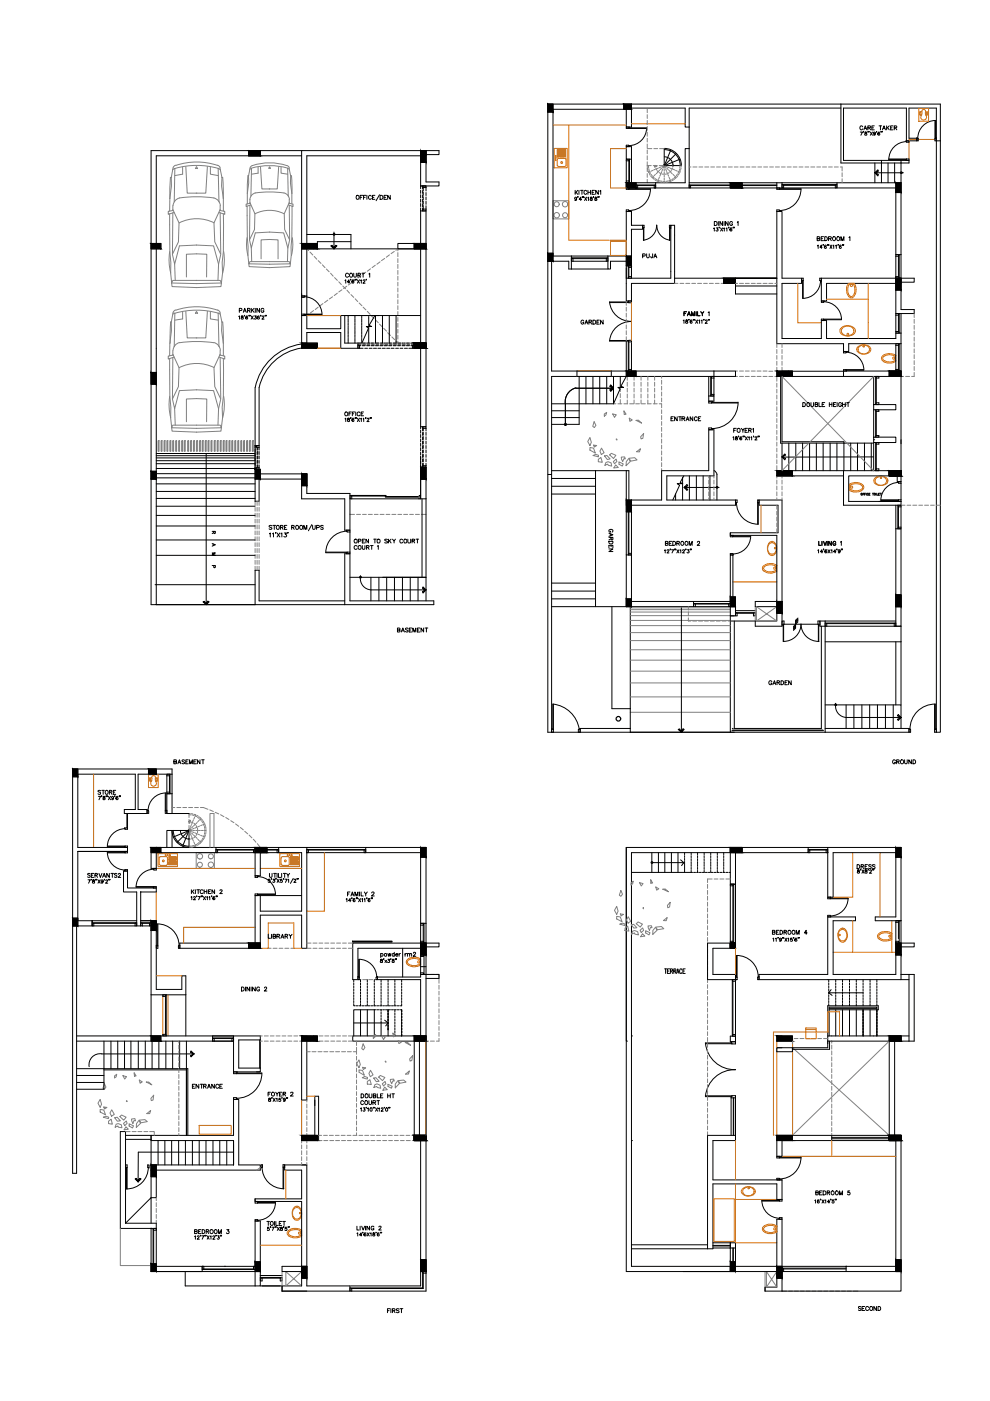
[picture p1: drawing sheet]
<svg xmlns="http://www.w3.org/2000/svg" width="210mm" height="297mm" viewBox="0 0 210 297" stroke-linecap="round" stroke-linejoin="round" font-family="sans-serif">
<defs><g id="words">
<text font-size="3.5" x="46.6" y="121.7" transform="rotate(-90 46.6 121.7)">R A M P</text>
</g></defs>
<!-- layer: SILL -->
<g fill="none" stroke="#808080" stroke-width=".21">
<path d="M41.6 180.8h3.9v3.3h-3.9z"/>
<circle cx="42.4" cy="181.6" r=".57"/>
<circle cx="42.4" cy="183.3" r=".53"/>
<circle cx="44.7" cy="183.3" r=".57"/>
<circle cx="44.7" cy="181.6" r=".53"/>
</g>
<!-- layer: FURN -->
<g fill="none" stroke="#dd6e00" stroke-width=".21">
<path d="M117.2 26.5h15.6M117.5 31.5h2.8v4.1h-2.8zM118.1 31.7h.2v1.6h-.2zM118.1 33.8v1.3M118.2 35l.2 .3h1.3M118.4 31.7h.1v1.6h-.1zM118.7 31.7h.1v1.6h-.1zM119 31.7h.1v1.6h-.1zM119.2 31.7h.1v1.6h-.1zM119.5 31.7l.1 1.6zM119.7 33.6h-1.3l-.2 .2M119.7 31.7h.2v1.6h-.2z"/>
<path d="M119.8 33.6l.2 .2v1.3M120 35l-.2 .3M120.6 26.5v24.4h8.6M132.8 31.5h-3.4v8.3h3.4M133.9 26.3h11.4M194.8 23h2.1v2.7h-2.1zM195 23.7h.2v.7h-.2zM195.4 23.6v.8a.61 .61 0 0 0 0 .9 .61 .61 0 0 0 .9 0 .61 .61 0 0 0 0-.9v-.8M195.5 23.8a.4 .4 0 0 1 .3-.6 .4 .4 0 0 1 .4 .6M196.5 23.7h.2v.7h-.2zM198.5 29.6h-5.8v4.2M129.4 51.2h3.3v3h-3.3z"/>
<path d="M129.4 50.9h3.3v.2h-3.3zM65.1 66.9h7.1M66.4 73.8h5.8M122.3 78.7h7.3M122.3 79.8h7.3M133.9 64.2v8M169.1 60.1v8.3h5M175.2 63.4h8.9M178.3 69.7a2 2 0 0 1 3 .2 1.38 1.38 0 0 1-1.8 1.3 1.09 1.09 0 0 1-1.1-.4 1.09 1.09 0 0 1-.1-1.1zM178.7 69.5a1.37 1.37 0 0 1 1.4-.3 1.37 1.37 0 0 1 .9 1.1 1.4 1.4 0 0 1-1.4 .9 1.4 1.4 0 0 1-1.2-1.2zM179.9 60.1h1.2a2.34 2.34 0 0 1-.4 3 1.51 1.51 0 0 1-1.2-1.9zM180.1 60.3h.8a1.86 1.86 0 0 1-.4 2.6 1.86 1.86 0 0 1-.4-2.6z"/>
<path d="M181.7 73.7a1.75 1.75 0 0 1 2.9 .3 1.62 1.62 0 0 1-2.5 .8l-.4-.3zM182.1 73.6a1.23 1.23 0 0 1 1.4-.4 1.23 1.23 0 0 1 .8 1.2 1.29 1.29 0 0 1-1.3 .6 1.29 1.29 0 0 1-1.1-.9zM184.1 60.1v11.7M187.1 75.5a2.51 2.51 0 0 1 2.8-.1v1.2a2.16 2.16 0 0 1-3-.4v-.4zM187.4 75.6l.3-.2a2.2 2.2 0 0 1 2.1 .1v.9a2.12 2.12 0 0 1-2.6-.2zM161.4 107.1v5.9M163.1 115a.95 .95 0 0 1 1.1 0 .95 .95 0 0 1 .5 .9 1.4 1.4 0 0 1-1.1 1.9 1.77 1.77 0 0 1-.5-2.8zM163.2 115.2a.99 .99 0 0 1 1.1 .1 .99 .99 0 0 1 .3 1.1 .96 .96 0 0 1-1 1.1 .96 .96 0 0 1-.8-1.3v-.4zM180.1 102.7a2.21 2.21 0 0 1 3 .4 1.28 1.28 0 0 1-1.6 1.2h-.6l-.8-.4zM180.2 102.9a1.86 1.86 0 0 1 2.7 .4 1.86 1.86 0 0 1-2.7 .4zM185.4 101.5a1.84 1.84 0 0 1 2.8 .2 1.28 1.28 0 0 1-1.7 1.2 1.11 1.11 0 0 1-1.2-1.2zM185.8 101.4a1.25 1.25 0 0 1 1.3-.4 1.25 1.25 0 0 1 .8 1.1 1.27 1.27 0 0 1-1.3 .8 1.27 1.27 0 0 1-1.1-1z"/>
<path d="M155.4 123.4h9.3M161.7 120.1a2.45 2.45 0 0 1 3-.2v1.2a2.25 2.25 0 0 1-3-.4zM162 120.3a2.03 2.03 0 0 1 2.5-.2v.8a1.86 1.86 0 0 1-2.6-.4zM19.8 164.1v15.6M31.5 164.3h2.1v2.7h-2.1zM31.7 164.9h.2v.7h-.2zM32.1 165.6a.61 .61 0 0 0 0 .9 .61 .61 0 0 0 .9 0 .61 .61 0 0 0 0-.9M32.1 164.9v.7M32.2 165a.4 .4 0 0 1 .4-.6 .4 .4 0 0 1 .3 .6M33 164.9v.7M33.1 164.9h.3v.7h-.3zM33.1 184.1h21"/>
<path d="M33.1 189.1v6.1M33.5 181h4.1v2.7h-4.1zM33.8 181.9v1.3M33.8 183.2l.2 .2M33.8 181.9l.2-.3 1.4 .1 .1 1.5M34 183.5h1.2M35.5 183.2l-.2 .2M35.8 183.2h1.6v.2h-1.6zM35.8 183h1.6v.1h-1.6zM35.8 182.7h1.6v.2h-1.6zM35.8 182.5h1.6v.1h-1.6zM35.8 182.2h1.6v.1h-1.6z"/>
<path d="M35.8 181.9l1.6 .1zM35.8 181.6h1.6v.2h-1.6zM54.1 196.6h-15.2v3.4M55.2 184.1h8.8M59.3 181h4.2v2.7h-4.2zM59.6 181.9v1.3M59.6 183.2l.3 .2M59.6 181.9l.3-.3h1.2l.3 .3M59.8 183.5h1.3M61.3 181.9v1.3M61.4 183.2l-.3 .2M61.6 183.2h1.6v.2h-1.6z"/>
<path d="M61.6 183h1.6v.1h-1.6zM61.6 182.7h1.6v.2h-1.6zM61.6 182.5h1.6v.1h-1.6zM61.6 182.2h1.6v.1h-1.6zM61.6 181.9l1.6 .1zM61.6 181.6h1.6v.2h-1.6zM68.8 180.8v12.4h-3.7M178 197.2a.92 .92 0 0 1 1.1-.3 .92 .92 0 0 1 .5 1 1.45 1.45 0 0 1-1.1 1.9 1.75 1.75 0 0 1-.5-2.6zM178 197.4a.97 .97 0 0 1 1.2-.1 .97 .97 0 0 1 .4 1.1 .92 .92 0 0 1-.9 1.1 .92 .92 0 0 1-1-1.1l.1-.6zM180.8 180.8v9.4h-4.2M180.8 195.2v6.7M186.3 198.3a2.11 2.11 0 0 1 2.7-.2v.8a1.86 1.86 0 0 1-2.7-.4z"/>
<path d="M186.6 180.8v13.6M189.1 197.9a2.27 2.27 0 0 0-3 .4 1.27 1.27 0 0 0 1.6 1.2l.9-.1 .5-.2M189.1 195.2v6.7M33.1 206.9h5.5M34.5 210.9v8.7M35.6 210.9v8.7M55.2 201.1h1.7v-5.4h5.4v5.4h1.7M86.3 203.6a2.4 2.4 0 0 1 2.9-.3v1.3a2.16 2.16 0 0 1-3-.5zM86.6 203.6a2.39 2.39 0 0 1 2.5 0v.8a1.86 1.86 0 0 1-2.7-.4zM155.9 201.1v5.5M170.8 217.9h2.2v2.3h-2.2zM170.8 218.3h2.2"/>
<path d="M175.5 218.8v-4.3h2.5v5.1M175.8 218.8h-11.8v21.9M176.6 201.9h13.3M22 226.6v.2M42.2 238.6h6.8v1.9h-6.8zM64 233.2v7.5M65.1 232.4h1.6M90.3 220.7v20M164.7 220.7v20M168 220.2v20.5M60.6 248.1v6.1M62.3 256.1a.88 .88 0 0 1 .9-.3 .88 .88 0 0 1 .7 .8 1.49 1.49 0 0 1-1 2.1 1.73 1.73 0 0 1-.6-2.6z"/>
<path d="M62.3 256.3a.92 .92 0 0 1 1.1-.1 .92 .92 0 0 1 .5 1 .92 .92 0 0 1-.5 1.1 .92 .92 0 0 1-1.1-.3 1.44 1.44 0 0 1 0-1.7zM151.4 254.2h4.3v9h-4.3zM155.9 251v12.5h8.8M155.9 254.3h9.9M155.9 241.8v8.4M157.3 252.2a1.71 1.71 0 0 1 2.9 .4 1.68 1.68 0 0 1-1.5 1 1.68 1.68 0 0 1-1.5-.9zM157.6 252.2a1.27 1.27 0 0 1 1.4-.5 1.27 1.27 0 0 1 .9 1.1 1.28 1.28 0 0 1-1.3 .7 1.28 1.28 0 0 1-1.1-1zM165.8 245.2h24.1M176.3 241.8v3.4M55.2 264h8.8M61.2 260.9a2.51 2.51 0 0 1 2.8-.1v1.3a2.22 2.22 0 0 1-3.1-.5v-.3zM61.4 261l.7-.3a1.85 1.85 0 0 1 1.7 .3v.9a1.89 1.89 0 0 1-2.6-.4z"/>
<path d="M161.7 260.2a2.3 2.3 0 0 1 3-.3v1.3a2.2 2.2 0 0 1-3-.5zM162.1 260.2l.7-.3a2.12 2.12 0 0 1 1.7 .2v.9a1.97 1.97 0 0 1-2.6-.4z"/>
<circle cx="117.8" cy="33.1" r=".11"/>
<circle cx="117.8" cy="33.5" r=".11"/>
<circle cx="117.8" cy="33.9" r=".11"/>
<circle cx="119.1" cy="34.5" r=".19"/>
<circle cx="179.8" cy="70.9" r=".19"/>
<circle cx="180.5" cy="60.5" r=".23"/>
<circle cx="183.1" cy="73.4" r=".15"/>
<circle cx="189.5" cy="75.9" r=".23"/>
<circle cx="164.3" cy="116.2" r=".15"/>
<circle cx="180.6" cy="103.3" r=".23"/>
<circle cx="186.8" cy="101.3" r=".15"/>
<circle cx="164.3" cy="120.5" r=".23"/>
<circle cx="34.6" cy="182.5" r=".19"/>
<circle cx="35.1" cy="181.3" r=".11"/>
<circle cx="35.6" cy="181.3" r=".11"/>
<circle cx="36" cy="181.3" r=".11"/>
<circle cx="60.5" cy="182.5" r=".19"/>
<circle cx="61" cy="181.3" r=".11"/>
<circle cx="61.4" cy="181.3" r=".11"/>
<circle cx="61.9" cy="181.3" r=".11"/>
<circle cx="178" cy="198.2" r=".15"/>
<circle cx="188.7" cy="198.5" r=".23"/>
<circle cx="88.8" cy="204" r=".23"/>
<circle cx="63.6" cy="257.2" r=".15"/>
<circle cx="158.7" cy="251.9" r=".15"/>
<circle cx="63.5" cy="261.4" r=".23"/>
<circle cx="164.3" cy="260.6" r=".23"/>
</g>
<!-- layer: door -->
<g fill="none" stroke="#000" stroke-width=".21">
<path d="M133.3 27.2h3.8M133.3 27.1h3.8M137.1 27.1a3.8 3.8 0 0 1-3.8 3.8M188.4 33.7h3.8M192.2 30a3.8 3.8 0 0 0-3.7 3.8h3.7M198.2 25.6v3.8M198.4 25.6v3.8M198.4 25.5a3.8 3.8 0 0 0-3.8 3.8M133.3 40h4.6a4.6 4.6 0 0 1-4.6 4.6M133.3 40.1h4.6M136.4 48.3v2.7M136.4 50.9a3.2 3.2 0 0 0 2.8-3.2 3.3 3.3 0 0 0 2.8 3.2"/>
<path d="M136.5 48.3v2.7M142 48.3v2.7M165.2 40h4.6a4.6 4.6 0 0 1-4.6 4.6M165.2 40.1h4.6M170.2 59.5v3.8M170.3 59.5v3.8M174 59.5a3.8 3.8 0 0 1-3.8 3.8M64.5 66.6h3.7M64.5 66.7h3.7M64.5 62.9a3.8 3.8 0 0 1 3.8 3.8M65.1 62.8v4.1M129.2 72.2h4.1"/>
<path d="M129.2 64.1h4.1M133.3 64h-4.1a4.5 4.5 0 0 0 4.7 4.1M133.9 68.2a4.5 4.5 0 0 0-4.7 4.1h4.1M174.6 67.7h3.8M174.6 67.8h3.8M174.6 64a3.8 3.8 0 0 1 3.8 3.8M179.4 78.4h3.7M179.4 78.5h3.7M179.4 74.7a3.8 3.8 0 0 1 3.8 3.8M150.9 85.4h5.5M150.9 85.3h5.5M156.5 85.3a5.5 5.5 0 0 1-5.6 5.6"/>
<path d="M69.1 117.1h4.5M73.6 112.6a4.6 4.6 0 0 0-4.5 4.6h4.5M74.2 112.8v4.3M155.3 113.8h3.8M155.3 113.7h3.8M159.2 113.7a3.8 3.8 0 0 1-3.8 3.7M160.6 106.5v4.6M160.8 106.5v4.6a4.6 4.6 0 0 1-4.6-4.6M186.8 106h3.7M186.8 106.1h3.7M190.5 102.3a3.8 3.8 0 0 0-3.7 3.8M166.1 132.3v3.7a3.7 3.7 0 0 0 3.7-3.7 3.7 3.7 0 0 0 3.8 3.7"/>
<path d="M166.1 132.3v3.7M166.2 132.3h7.2M168.7 133l-.5 .4M168.7 132.8l-.5 .5M168.7 132.6l-.5 .5M169.2 131.8l-.5 .5v.9l-.5 .5M169.2 131l-.5 .5v.8l-.5 .6M169.2 131.2l-.5 .5M169.2 131.4l-.5 .5M169.2 131.6l-.5 .5M173.5 132.3v3.7M173.6 132.3v3.7"/>
<path d="M117 155.3h6M117.2 149.3v5.4M117.2 149.3a6.3 6.3 0 0 1 5.6 5.3M117.3 149.3v5.4M133.6 150.3v4.1M198.1 149.3v5.4M198.3 149.3v5.4M198.3 149.3a5.3 5.3 0 0 0-5.4 5.4M22.8 179.4h3.7M22.8 179.5h3.7M26.5 175.7a3.8 3.8 0 0 0-3.7 3.8M35 168.2v3.7"/>
<path d="M35.2 168.2v3.7M35.2 168.1a3.8 3.8 0 0 0-3.8 3.8M22.8 180.8h3.7M26.5 180.7h-3.7a3.8 3.8 0 0 0 3.7 3.8M28.9 188h3.7M28.9 188.1h3.7M32.6 184.3a3.8 3.8 0 0 0-3.7 3.8M33.5 195.9v4.6M54.6 189.5h3.8M54.6 189.7h3.8M54.6 185.9a3.8 3.8 0 0 1 3.8 3.7M176 190.6h3.8"/>
<path d="M176 190.4h3.8M179.8 190.4a3.8 3.8 0 0 1-3.8 3.8M38 200.5a4.6 4.6 0 0 0-4.7-4.6v4.6M76.1 203.4v3.8M76.1 203.4a3.8 3.8 0 0 1 3.8 3.8M76.2 203.4v3.8M85.4 201.1v6.1M156.3 202.6v4.6M160.8 207.2a4.6 4.6 0 0 0-4.6-4.6v4.6M22 226.6h17.8v14.1M39.5 226.6v14.1v-13.9h-17.5M50.1 227.6h5.4"/>
<path d="M50.1 227.5h5.4M55.5 227.5a5.3 5.3 0 0 1-5.4 5.3M149.5 232.5h5.7M149.5 232.3h5.7M149.5 221.1h5.7M149.5 221.3h5.7M149.6 221.1a6.2 6.2 0 0 0 6.4 5.7 6.2 6.2 0 0 0-6.4 5.7M26.8 247.5v4.6M27 247.5v4.6M31.4 247.5a4.6 4.6 0 0 1-4.6 4.6M32 248.1v5.8h1.1v-5.8M54.6 255.1h3.8"/>
<path d="M54.6 254.9h3.8M55.6 247.4a4.6 4.6 0 0 0 4.6 4.6l-.1-4.5M58.4 254.9a3.8 3.8 0 0 1-3.8 3.8M60 247.5v4.6M161.5 254.6h3.8M161.5 254.5h3.8M161.5 254.5a3.8 3.8 0 0 0 3.8 3.8M165.2 245.5h4.6M165.2 245.4h4.6M169.8 245.3a4.6 4.6 0 0 1-4.6 4.6"/>
</g>
<!-- layer: FRAME -->
<g fill="none" stroke="#000" stroke-width=".21">
<path d="M89.2 33h.7v.2h-.2v.2h-.5zM89.6 39.4h.7v.4h-.6zM132.8 39.8h.6v.2l-.6 .1zM132.8 30.8h.5l.1 .3h-.6zM132.8 26.9h.6v.2l-.6 .1zM132.8 38.4h.5l.2 .3h-.7zM132.8 33.8h.7v.1l-.2 .2h-.5zM134.9 39.2l.3 .1v.5h-.3zM138.7 39.3l.3-.1v.6h-.3zM146.1 39.2l.3 .1v.5h-.3zM164.7 39.8h.6v.2l-.6 .1zM165.8 39.1l.3 .2v.5h-.3z"/>
<path d="M177.2 39.1h.2v.7h-.3zM192.1 29.9h.6v.3h-.5zM192.2 33.7h.5v.3h-.6zM194.4 29.2l.3 .2v.5h-.3zM198.2 29.4l.3-.2v.7h-.3zM89.7 44.3h.6v.4h-.7zM121.1 54.7l.4 .1v.6h-.4zM128.7 54.7h.2v.7h-.3zM132.8 44.5h.5l.1 .3h-.6zM133.2 58.8l.7-.2v.4h-.7zM133.2 56.4h.7v.3h-.6zM136.3 47.8h.3l-.2 .6h-.1z"/>
<path d="M141.9 47.8h.3v.6l-.3-.1zM164.7 44.5h.5l.1 .3h-.6zM170 59h.3l-.1 .6h-.2zM173.8 59h.3v.6l-.3-.1zM189.9 58.6h.6l.2 .4h-.8zM189.9 54h.8v.2l-.8 .1zM64 62.8h.6v.1l-.6 .1zM64 66.6h.5l.1 .3h-.6zM75.9 73.1l.3 .2v.5h-.3zM87.4 73.3l.4-.2v.7h-.4zM133.2 78.5l.7-.2v.4h-.7zM133.2 63.8h.7v.4h-.6z"/>
<path d="M133.3 72.2h.6v.3h-.7zM150.7 79.8h.7v.4h-.6zM174.1 63.8h.6v.2l-.6 .1zM174.1 67.7h.5l.1 .3h-.6zM178.8 74.5h.7v.2l-.7 .1zM178.8 78.4h.6l.1 .3h-.7zM185.7 79.8h.6v.4h-.5zM189.9 70.3h.6l.2 .3h-.8zM189.9 66.5h.8v.2l-.8 .1zM189.9 72.9h.8v.2l-.8 .1zM189.9 78.3h.6l.2 .4h-.8zM54.2 94.5h.7v.3h-.5z"/>
<path d="M54.2 99.3l.7-.1v.3h-.7zM89.6 90.5h.7v.3h-.6zM89.6 98.9l.7-.2v.4h-.7zM150.3 90.7h.6l.1 .4h-.7zM150.3 85.1h.7v.2l-.7 .1zM150.7 83.7l.7-.1v.4h-.7zM185.7 92.5l.6-.2v.4h-.6zM185.7 86.9h.6v.3h-.5zM185.7 93.8h.6v.4h-.5zM185.8 99.4h.5v.4h-.6zM185.8 85.4h.5v.4h-.6zM73.5 112.4h.7v.4h-.6z"/>
<path d="M73.5 117.2l.7-.1v.3h-.7zM74.2 105l.4 .2v.6h-.4zM89 105h.2v.8h-.4zM133.2 107.1h.7v.4h-.6zM133.2 117.4l.7-.1v.4h-.7zM154.8 117.4h.5l.2 .3h-.7zM154.8 113.5h.7v.2l-.7 .1zM155.9 106h.4l-.1 .7h-.3zM160.6 106h.3v.7l-.3-.2zM190.4 111.9l.6-.1v.3h-.6zM190.4 107.1h.6v.4h-.5zM190.4 102.1h.6v.4h-.5z"/>
<path d="M190.4 106.1l.6-.1v.3h-.6zM147.1 127.9l.3 .2v.5h-.3zM154.5 128.1l.3-.2v.7h-.3zM155.9 129.9l.4 .1v.6h-.4zM159.8 130l.3-.1v.7h-.3zM165.8 131.7h.4v.6h-.1v.2h-.3zM173.4 131.7h.4v.8l-.4-.2zM174.9 132.1l.4 .1v.6h-.4zM189.6 132.2l.3-.1v.7h-.3zM117 154.5l.3 .2v.6h-.3zM122.6 154.7l.4-.2v.8h-.4zM192.7 154.5l.4 .2v.6h-.4z"/>
<path d="M198.1 154.7l.4-.2v.8h-.4zM26.4 175.5h.6v.3h-.5zM26.4 179.5l.6-.1v.3h-.6zM31.2 171.8l.3 .1v.5h-.3zM35 171.9l.4-.1v.6h-.4zM35.4 168h.5l.2 .3h-.7zM35.4 164.1h.7v.3l-.7 .1zM19.5 195.6l.4 .2v.5h-.4zM26.4 180.5h.6v.3h-.5zM26.5 184.4h.5v.3h-.6zM28.6 195.8l.4-.2v.7h-.4zM29.8 195.6l.4 .2v.5h-.4z"/>
<path d="M31.7 195.8l.3-.2v.7h-.3zM32.5 184.1h.6v.4h-.5zM32.5 188.1l.6-.1v.3h-.6zM45.8 180.1l.3 .1v.6h-.3zM53.7 180.2l.4-.1v.7h-.4zM54.1 185.7h.6v.2l-.6 .1zM54.1 189.5h.5l.1 .4h-.6zM55.2 180.1l.4 .1v.6h-.4zM58.7 180.2l.4-.1v.7h-.4zM65.1 180.1l.3 .1v.6h-.3zM77.2 180.2l.3-.1v.7h-.3zM89.2 195.8h.7v.2h-.2v.1h-.5z"/>
<path d="M89.2 199.6h.5l.2 .4h-.7zM154.8 199.6h.6l.2 .4h-.8zM154.8 187.5h.8v.2l-.8 .1zM171.4 180.1l.3 .1v.6h-.3zM175.2 180.2l.3-.1v.7h-.3zM175.5 194.1h.5l.1 .3h-.6zM175.5 190.2h.6v.2l-.6 .2zM189.9 199.6h.6l.2 .4h-.8zM189.9 195.2h.8v.2l-.8 .2zM33.1 200.4l.4 .1v.6h-.4zM34.5 219.3h.6l.1 .3h-.7zM34.5 210.9h.7v.2h-.1v.2h-.6z"/>
<path d="M37.8 200.5l.3-.1v.7h-.3zM75.9 207.1l.3 .1v.5h-.3zM79.7 207.2l.3-.1v.6h-.3zM89.2 202.5h.7v.2l-.7 .1zM89.2 206.3h.5l.2 .3h-.7zM155.3 219.5l.6-.2v.4h-.6zM155.3 207.7h.6v.3h-.5zM155.9 207.1l.4 .1v.5h-.4zM160.6 207.2l.3-.1v.6h-.3zM45.1 220.1l.3 .1v.5h-.3zM49.2 220.2l.3-.1v.6h-.3zM49.5 232.7h.6l.2 .4h-.8z"/>
<path d="M49.5 227.3h.8v.2l-.8 .1zM155 220.9h.9v.4h-.7zM155.2 232.3h.7v.5h-.9zM26.6 247h.4l-.2 .6h-.2zM31.3 247h.3v.6l-.3-.1zM54.1 258.6h.5l.1 .3h-.6zM54.1 254.7h.6v.2l-.6 .2zM55.4 246.9h.3l-.2 .7h-.1zM60 246.9h.4v.7l-.4-.1zM164.7 249.8h.5l.1 .4h-.6zM164.7 245.2h.6v.2l-.6 .1zM165.2 258.3l.6-.1v.3h-.6z"/>
<path d="M165.2 254.3h.6v.3h-.5zM32.5 260.4h.6v.4h-.5zM42.9 268.5h.3l-.1 .7h-.2zM53.7 268.5h.4v.7l-.4-.2zM55.2 270.9l.4 .1v.6h-.4zM59.4 271l.4-.1v.7h-.4zM74.2 273.1l.4 .1v.5h-.4zM89.6 269.6h.7v.3h-.6zM165.8 268.9l.3 .1v.6h-.3z"/>
</g>
<!-- layer: window -->
<g fill="none" stroke="#000" stroke-width=".21">
<path d="M89.2 39.4v.6M89.6 39.7v.4M89.7 39.7v.8M90.3 39.8v.7M132.8 34.1v4.3M133.3 34v4.4M133.5 34v4.5M133.9 33.8v4.9M134.9 39.8h4.1M134.9 38.7h4.1M135.1 39.2h3.7M135.2 39.3h3.5"/>
<path d="M146.1 38.7h18.6M146.3 39.2h18.4M146.4 39.3h18.3M146.5 39.8h18.2M165.8 38.7h11.6M166.1 39.3h11M166.1 39.1h11.1M166.1 39.8h11M186.9 34.6h4.1M186.9 34h4.1M89.2 40.4v.6M89.2 41.3v.6"/>
<path d="M89.2 42.2v.7M89.2 43.2v.6M89.2 44.1v.6M89.6 40.4v.6M89.6 41.3v.6M89.6 42.3v.6M89.6 43.2v.6M89.6 44.1v.4M89.7 40.8v.6M89.7 41.7v.6M89.7 42.6v.7M89.7 43.6v.7"/>
<path d="M90.3 40.8v.7M90.3 41.8v.6M90.3 42.7v.6M90.3 43.6v.7M121.1 54.3h7.8M121.1 57h7.8M121.4 54.8h7.2M121.4 54.7h7.3M121.5 55.4h7.1M132.8 56.4v2.6M133.2 56.6v2.2M133.3 56.6v2"/>
<path d="M133.9 56.4v2.6M189.9 54.3v4.3M190.5 54.2v4.4M190.7 54.2v4.6M191 54v5M75.9 72.7h.6M76.1 73.3h.4M76.1 73.1h.5M76.2 73.8h.8M76.8 73.3h.6M76.9 73.1h.6M76.9 72.7h.6"/>
<path d="M77.3 73.8h.6M77.8 73.3h.6M77.8 73.1h.6M77.8 72.7h.6M78.3 73.8h.6M78.7 73.3h.6M78.7 72.7h.7M78.8 73.1h.6M79.2 73.8h.6M79.6 73.3h.6M79.7 72.7h.6M79.7 73.1h.6"/>
<path d="M80.1 73.8h.7M80.5 73.3h.7M80.6 72.7h.6M80.6 73.1h.7M81.1 73.8h.6M81.5 73.3h.6M81.5 72.7h.7M81.6 73.1h.6M82 73.8h.6M82.4 73.3h.6M82.5 72.7h.6M82.5 73.1h.6"/>
<path d="M82.9 73.8h.7M83.4 73.3h.6M83.4 72.7h.6M83.4 73.1h.7M83.9 73.8h.6M84.3 73.3h.6M84.4 73.1h.6M84.4 72.7h.5M84.8 73.8h.6M85.2 73.3h.7M85.3 73.1h.6M85.3 72.7h.6"/>
<path d="M85.8 73.8h.6M86.2 73.3h.6M86.2 72.7h.7M86.3 73.1h.6M86.7 73.8h.7M87.1 73.3h.3M87.2 72.7h.6M87.2 73.1h.4M122.3 78.7h7.3M122.3 79.8h7.3M132.8 72.3v6.4M133.2 72.5v6"/>
<path d="M133.3 72.5v5.8M133.9 72.6v5.7M150.3 79.8v4.2M185.2 79.8v6M189.9 66.8v3.5M189.9 73.2v5.1M190.5 66.7v3.6M190.5 73.2v5.2M190.7 66.7v3.7M190.7 73.1v5.3M191 66.5v4.1M191 72.9v5.8"/>
<path d="M54.1 94.5v.5M54.1 95.3v.6M54.1 96.2v.6M54.1 97.1v.7M54.1 98.1v.6M54.1 99v.5M54.5 94.8v.7M54.5 95.8v.6M54.5 96.7v.6M54.5 97.6v.7M54.5 98.6v.7M54.6 94.8v.6"/>
<path d="M54.6 95.7v.6M54.6 96.7v.6M54.6 97.6v.6M54.6 98.5v.7M54.9 94.8v.6M54.9 95.7v.7M54.9 96.7v.6M54.9 97.6v.6M54.9 98.6v.6M89.2 90.5v.4M89.2 91.2v.6M89.2 92.1v.7"/>
<path d="M89.2 93.1v.6M89.2 94v.6M89.2 94.9v.7M89.2 95.9v.6M89.2 96.8v.6M89.2 97.8v.6M89.2 98.7v.4M89.6 90.7v.7M89.6 91.7v.6M89.6 92.6v.7M89.6 93.6v.6M89.6 94.5v.6"/>
<path d="M89.6 95.4v.7M89.6 96.4v.6M89.6 97.3v.6M89.6 98.3v.6M89.7 90.7v.6M89.7 91.6v.7M89.7 92.6v.6M89.7 93.5v.6M89.7 94.4v.7M89.7 95.4v.6M89.7 96.3v.6M89.7 97.3v.6"/>
<path d="M89.7 98.2v.5M90.3 90.8v.6M90.3 91.7v.6M90.3 92.6v.6M90.3 93.5v.7M90.3 94.5v.6M90.3 95.4v.6M90.3 96.4v.6M90.3 97.3v.6M90.3 98.2v.5M150.7 80.1v3.6M150.8 80.1v3.5"/>
<path d="M151.4 80.2v3.4M185.2 93.2h.1M185.2 86.9v5.8M185.2 93.8v6M185.7 80.1v5.5M185.7 87.1v5.4M185.7 94.1v5.5M185.8 80.1v5.3M185.8 87.1v5.2M185.8 94.1v5.3M74.5 105h7.4v.2h-7.4zM74.6 105.8h14.2"/>
<path d="M81.7 105.3l7 .1zM132.8 108.5v9.2M133.2 107.4v10M133.3 107.4v9.9M133.9 107.5v9.8M189.9 107.1v5M190.4 107.4v4.5M190.5 107.4v4.4M191 107.5v4.3M147.1 127.5h7.7M147.3 128.1h7.2M147.3 127.9h7.3"/>
<path d="M147.4 128.6h7.1M155.9 129.5h4.2M156.2 129.9h3.6M156.3 130h3.5M174.9 131.7h15M175.2 132.2h14.4M175.2 132.1h14.5M175.3 132.8h15.7M155.2 154.9h19.4M155.3 154.8h19.2M26.9 172.5v3M27 172.5v3"/>
<path d="M35.4 164.5v3.5M35.9 164.4v3.6M36.1 164.4v3.7M36.5 164.1v4.2M45.8 179.7h8.3M55.2 179.7h3.9M65.1 179.7h12.4M171.4 179.7h4.1M19.5 195.2h9.5M19.8 195.8h8.8M19.8 195.6h9M19.9 196.3h8.7"/>
<path d="M29.8 195.2h2.2M30.1 195.8h1.6M30.1 195.6h1.7M30.2 196.3h1.5M45.8 180.8h8.3M46 180.2h7.7M46 180.1h7.9M55.2 180.8h3.9M55.4 180.1h3.4M55.6 180.2h3.2M65.1 180.8h12.4M65.3 180.2h11.9"/>
<path d="M65.3 180.1h12M74.7 199.5h8.4v.2h-8.4zM89.2 196.1v3.5M89.7 196.1v3.5M89.9 196.1v3.6M90.3 195.8v4.2M154.8 187.8v11.8M155.4 187.7v11.9M155.6 187.7v12M155.9 187.5v12.5h-1.1M171.4 180.8h4.1M171.6 180.2h3.6"/>
<path d="M171.6 180.1h3.7M189.9 195.6v4M190.5 195.5v3.5M190.7 195.5v4.3M191 195.2v4.8M32 210.9v8.7M35.1 211.2v8.1M35.2 211.2v8.2M39.4 210.9v8.7M45.1 219.6h4.4M89.2 202.5h1.1v4.1h-1.1M89.2 202.8v3.5"/>
<path d="M89.2 204.9h1.1M89.9 202.7v3.7M155.3 207.9v11.6M155.4 208v11.5M155.9 208v11.7M191 219.6h1.7M191 206.6h1.7M191 207.7h1.7M45.1 220.7h4.4M45.4 220.2h3.8M45.4 220.1h3.9M55.1 220.5v6"/>
<path d="M55.2 220.5v6M90.3 220.7v20M155 232.8v7.9M155.5 232.8v7.9M155.6 232.8v7.9M155.9 232.8v9M175.5 220.7v1.4h-7.5M175.9 220.7v1.8h-7.9M191 220.7h1.7M15.4 248.8h.8M26.6 240.7h5.4M26.6 241.6h5.4"/>
<path d="M176.3 240.7h12.2M176.3 241.1h12.2M176.3 241.8h12.2M176.3 241.4h12.2M189.7 240.7h.2M189.7 241.8h.2M32 260.4v9.2M32.5 260.7v8.5M32.6 260.8v8.2M33.1 260.4v8.1M42.9 268.5h12.2M42.9 269.6h12.3"/>
<path d="M43.1 269.2h10.8M43.2 269h10.5M55.2 272.6h4.6M55.2 270.4h4.6M55.5 271h3.9M55.5 270.9h4.1M89.2 269.7v2.9h-14.8M89.6 269.8v3.3h-15.1M89.7 269.8v3.4h-15.2M90.3 269.9v3.8h-15.7M151.2 264.6h3.6v2.9M151.2 264.2h3.6"/>
<path d="M151.2 264h3.6M151.2 263.5h3.6M155.4 264.6v2.9M155.5 264.6v2.9M155.9 264.6v2.9M165.9 268.5h13.5M166.1 269h13.3M166.1 268.9h13.3M166.1 269.6h13.3M191 269.6v4.1h-25.2"/>
</g>
<!-- layer: LANDSCAPE -->
<g fill="none" stroke="#808080" stroke-width=".21">
<path d="M36.1 37.6l-.1 4.5M36.4 37.6h-.3M36.6 36l.5-.3-.2 7.1M36.7 35.6l-.4 2 .1 1.8-.4 2.7M37.1 35.7a16.7 16.7 0 0 1 9.2 0M37.3 35l-.3 .1-.3 .5M37.3 35.1a13 13 0 0 1 9.3 .2l.1 .3M38.7 35.4v1.5l-1.6 .3M39.4 35.3l.3 5.7h2M41.6 35.4l.3 .3h-.5zM44 35.3l-.4 5.7h-2M44.6 35.4v1.5l1.7 .3"/>
<path d="M46.3 35.7l.4 .3M46.3 35.7l.1 7.1M46.6 35.6l.5 2-.1 1.8 .4 2.7M47 37.6h.2M47.2 37.6l.1 4.5M52.7 37.2l-.1 .1-.2 3.7M52.9 35.9l.4-.2-.1 5.9M53 35.6l-.3 1.7-.3 5.9M53.3 35.6a13.9 13.9 0 0 1 7.7 0M53.5 35.1a11.5 11.5 0 0 1 7.3 0M53.5 35.1l-.5 .5M54.7 35.4v1.3l-1.4 .2"/>
<path d="M55.2 35.4l.3 4.7h1.7M57.1 35.4l-.1 .3h.1M57.2 35.4l.1 .3h-.1M59.1 35.4l-.3 4.7h-1.7M59.6 35.4v1.3l1.4 .2M60.8 35.1l.5 .5M61.3 35.6l.3 1.7 .3 5.9M61.4 35.9l-.4-.2 .1 5.9M61.6 37.2l.2 .1M61.8 37.3l.1 3.7M36 45.4v8l.2 2.2v2.3l.3 2.9 5.2 .2 5.1-.2 .4-2.9-.1-2.3 .3-2.2v-8M36 53.4l-.1 2.6 .3 1.9"/>
<path d="M36 42.1v2.7M36.6 44.4l1.4 2.9-.2 4-1.2 2.5M36.6 45.1v8.8l.4 2.1 1-3.9 3.7-.1 3.6 .1 1 3.9M36.6 43.6v1M36.7 44.6l-1 .2v.6l1.2-.3M36.7 43.6a1.93 1.93 0 0 1 2.2-1.7 21.3 21.3 0 0 1 6.9 .2 2.07 2.07 0 0 1 .9 2.5M37 56l.2 3.5M38 47.2a8.2 8.2 0 0 1 7.4 0M39.5 58.7v-4.8l2.2-.1 2.1 .1v4.8M46.6 44.6l1.1 .2v.6l-1.2-.3M46.7 45.1l.1 8.8-.5 2.1-.1 3.5M46.7 44.4l-1.3 2.9 .1 4 1.3 2.5"/>
<path d="M47.4 42.1v2.7M47.4 53.4l.1 2.6-.3 1.9M52.4 50.4l-.1 1.9 .3 1.9M52.4 43.7v6.7l.4 6.1 4.4 .2M53 42.9l1 2.4v3.4l-1.1 2.1M53 42.3v.8l-.8 .2v.5l1-.4M53 43.5l-.1 7.4 .4 1.7 .8-3.2 3.1-.2M53 42.3a1.63 1.63 0 0 1 1.9-1.5 17.7 17.7 0 0 1 5.7 .2 1.5 1.5 0 0 1 .8 1.3M53.3 52.6l.1 2.9M54.1 45.3a6.8 6.8 0 0 1 6.1 0M57.1 55.5h4.2l.3 .4-4.5 .1M57.1 50.8l1.9 .1v4"/>
<path d="M57.1 49.2l3 .2 .9 3.2M57.2 50.8l-1.8 .1v4M57.2 55.5h-4.2l-.3 .4 4.5 .1M61.3 43.1l.8 .2v.5l-.9-.4M61.3 43.5l.1 7.4-.4 1.7-.1 2.9M61.3 42.9l-1 2.4 .1 3.4 1 2.1M61.3 42.3v.8M61.9 43.7v6.7l-.4 6.1-4.4 .2M62 50.4l.1 1.9-.3 1.9M36 76v8.1l.2 2.2v2.3l.3 2.8 5.2 .2 5.1-.2 .4-2.8-.1-2.3 .3-2.2v-8.1M36.2 68.3l-.1 4.4M36.4 60l.2-.5h10.1l.3 .5"/>
<path d="M36.4 60l5.3 .1 5.3-.1M36.4 68.3h-.3M36.6 66.6l.5-.2-.2 7.1M36.6 75.1l1.4 2.8-.2 4.1-1.2 2.5M36.6 75.8v8.8l.4 2.1 1-3.9 3.7-.2 3.6 .2 1 3.9M36.6 74.3v1M36.7 66.3l-.4 2 .1 1.8-.4 2.7v2.7M36.7 75.3l-1 .2v.6l1.2-.4M37.1 66.4a16.7 16.7 0 0 1 9.2 0M37.3 65.7l-.3 .1-.3 .5M37.3 65.8a13.8 13.8 0 0 1 8.8 0M38 77.9a8.2 8.2 0 0 1 7.4 0"/>
<path d="M38.1 72.6a1.8 1.8 0 0 0-1.4 1.7M38.1 72.7a25.9 25.9 0 0 1 7.3 0M38.7 66.1v1.5l-1.6 .3M39.4 66l.3 5.6h2M41.6 66.1l.3 .3h-.5zM44 66l-.4 5.6h-2M44.6 66.1v1.5l1.7 .3M45.4 72.6a1.8 1.8 0 0 1 1.3 1.7M46.1 65.7l.3 .1 .3 .5M46.3 66.4l.4 .2M46.3 66.4l.1 7.1M46.6 75.3l1.1 .2v.6l-1.2-.4"/>
<path d="M46.6 66.3l.5 2-.1 1.8 .4 2.7v2.7M46.7 75.8l.1 8.8-.5 2.1-.1 3.4M46.7 75.1l-1.3 2.8 .1 4.1 1.3 2.5M46.7 74.3v1M47 68.3h.2M47.2 68.3l.1 4.4M36 84l-.1 2.6 .3 2M36.6 90.1h10.1l.3 .6-5.3 .1-5.3-.1zM37 86.7l.2 3.4M39.5 89.4v-4.8l2.2-.1 2.1 .1v4.8M47.4 84l.1 2.6-.3 2M125.1 94.9l.7 .1 .4 1.1-1.1-.7z"/>
<path d="M125.1 92.8l.3 1-.3 .7-.5-.9zM125.8 96.6l.5-.3 .6 .2v.4zM125.8 94.4l.7 .1-.5 .3zM126 89.4l.4 .8-.4 .4-.3-.2zM126.9 97.4l.5-.4 .3 1-.8-.1zM127.5 95l.6 1-.6 .4-.3-.8zM128.1 87.8l.5-.4-.1 .6-.4 .2zM128.2 96.7l.5-.1 .7 .7-.6 .1zM128.5 98.1l.4-.2 .7 .2 .1 .7-.7-.1-.2-.3-.5 .3zM129.3 96.4l.3-.3 1 .4-.5 .7zM129.9 87.8l.8 .1-.4 .6zM130 97.9l.6-.6 .2 .5-.5 .5z"/>
<path d="M130.5 98.6l.6 .5-.9 .1zM130.6 93.1h.2v.2zM131.2 97.9l1 .5-.3 .4-.6-.4zM131.7 96.9h.7l.2 .4h-.3l-.3 .5zM132.3 87.1l.4 .7-.3 .1zM133.3 97.2l1.3-.2 .5 .5-1.3 .3-.4-.5 .2 .5-.9 .9 .1-.8zM133.4 88.7l.7 .3-.6 .3zM134.9 89.1h.5l.6 .6zM135 95.8l.8-.7-.2 .7zM136.5 91.9l-.2 1-.4 .2-.1-.5zM130.8 194.3l.7 .1 .4 1-1.1-.6zM130.8 192.2l.2 1-.2 .7-.5-.9z"/>
<path d="M131.4 195.9l.6-.2 .6 .2-.1 .3zM131.5 193.8l.7 .1-.5 .3zM131.6 188.8l.4 .8-.4 .4-.3-.2zM132.5 196.8l.6-.4 .2 1-.8-.1zM133.2 194.4l.5 .9-.5 .4-.4-.7zM133.8 187.2l.5-.4-.2 .6-.3 .2zM133.8 196.1l.6-.1 .6 .7-.6 .1zM134.1 197.4l.5-.1 .6 .2 .2 .7-.8-.2-.1-.2-.6 .2zM134.9 195.8l.4-.3 .9 .4-.5 .7zM135.6 187.1l.7 .2-.3 .5zM135.7 197.2l.6-.5 .2 .5-.5 .5zM136.2 198l.5 .5-.9 .1z"/>
<path d="M136.3 192.5l.1-.1v.3zM136.9 197.3l.9 .5-.2 .4-.7-.4zM137.4 196.3h.7l.1 .4h-.3l-.2 .5zM138 186.5l.4 .7-.4 .1zM139 196.6l1.2-.2 .5 .5-1.3 .2-.3-.4 .2 .5-.9 .9v-.8zM139.1 188.1l.6 .3-.5 .3zM140.5 188.5h.5l.7 .6zM140.7 195.2l.8-.7-.2 .7zM142.1 191.3l-.1 1-.4 .2-.1-.5zM79.1 219.7l.6-.4-.2 .6-.4 .2zM80.9 219.7l.8 .2-.4 .5zM83.3 219l.5 .7-.4 .1z"/>
<path d="M21.2 235.2l.8 .1 .4 1.1-1.2-.6zM21.2 233.1l.3 1-.3 .7-.4-.9zM21.9 236.9l.6-.2 .6 .2-.1 .3zM22 234.7l.7 .1-.5 .3zM22.1 229.8l.4 .7-.4 .5-.3-.3zM23 237.7l.6-.4 .2 1.1-.8-.2zM23.7 235.3l.5 1-.5 .4-.4-.7zM24.3 228.1l.5-.3-.2 .5-.3 .2zM24.3 237l.5-.1 .7 .7-.6 .1zM24.6 238.4l.4-.2 .7 .3 .2 .6-.8-.1-.1-.3-.6 .3zM25.4 236.7l.4-.3 .9 .5-.5 .6zM26.1 228.1l.7 .2-.4 .5z"/>
<path d="M26.2 238.2l.6-.5 .2 .5-.6 .4zM26.7 238.9l.5 .5-.9 .1zM26.8 233.4h.1v.2zM27.4 238.3l.9 .4-.2 .5-.7-.5zM27.9 237.3l.7-.1 .1 .4h-.3l-.2 .6zM28.4 227.4l.5 .7-.4 .1zM29.5 237.5l1.2-.1 .5 .4-1.3 .3-.3-.4 .2 .5-.9 .8v-.8zM29.5 229l.7 .4-.5 .3zM31 229.4h.5l.7 .6zM31.1 236.1l.8-.7-.2 .7zM32.6 232.2l-.1 1-.4 .2-.1-.5zM76.1 226.8l.8 .2 .3 1-1.1-.7z"/>
<path d="M76.1 224.7l.3 1-.3 .7-.5-.9zM76.8 228.5l.5-.3 .6 .2v.4zM76.9 226.3l.6 .1-.5 .4zM77 221.3l.4 .8-.4 .5-.3-.3zM77.9 229.3l.5-.4 .3 1-.8-.1zM78.6 226.9l.5 1-.6 .4-.3-.7zM79.2 228.6l.5-.1 .7 .7-.6 .1zM79.5 230l.5-.2 .6 .3 .1 .6-.7-.1-.1-.3-.6 .3zM80.3 228.4l.3-.4 1 .4-.5 .7zM81.1 229.8l.5-.5 .2 .5-.5 .4zM81.6 230.5l.5 .5-.9 .2zM81.6 225h.2v.2z"/>
<path d="M82.2 229.9l1 .4-.2 .4-.7-.4zM82.7 228.9l.8-.1 .1 .4h-.3l-.3 .6zM84.4 229.1l1.2-.1 .5 .4-1.3 .3-.3-.5 .2 .6-.9 .8v-.8zM84.4 220.6l.7 .4-.5 .2zM85.9 221h.5l.7 .6zM86 227.7l.8-.7-.2 .7zM87.5 223.8l-.2 1-.4 .2v-.5z"/>
</g>
<!-- layer: WALL -->
<g fill="none" stroke="#000" stroke-width=".21">
<path d="M64 31.9h-32v69.7h1.1v-68.6h30.9M89.2 33h-24.1v29.8h-1.1v-10M89.2 34.4v5M89.2 39.4h1.1M90.3 31.9h-26.3v19.7M90.3 34.4v4.2h2.8v.8h-3.9M90.3 31.9h2.8v.9h-2.8M90.3 31.9v1.1M116.1 22.1h17.8v4.8h-1.1v-3.7h-15.6v31.1h3.9v2.7h-.5v-1.6h-4.5zM132.8 31.1h1.1v2.7h-1.1zM132.8 38.7v1.1M139 38.7h6.3v-7.2h.8v8.3h-7.1"/>
<path d="M164.7 38.7h1.1v1.1h-1.1zM177.4 38.7h13.6v15.3h-1.1v-14.2h-12.5zM178.3 22.1h21.1v7.8h-.9v-7h-5.8v6.4h1.7v.6h-2.2v-7h-13.4v11.1h8.1v.6h-8.6zM191 34h1.7v.6h-1.7zM66.4 51.6v1.2M87.8 51.6h-3.4v1.2h3.4M116.1 55.4v45.2h.9v-20.8h5.3v-1.1h-5.3v-23.3M133.9 54.3v-5.7h2.4v-.8h-2.4v-3h-1.1v9.5h-3.9v2.7h.5v-1.6h3.4M142.2 47.8h.8v12.3h-9.1v3.7h-1.1v-4.8h9.4zM154.8 59h1.1M164.7 44.8h1.1v14.2h4.2v1.1h-4.2v11.7h8.3v-3.8h1.1v3.8h14.7v-1.2h1.1v2.3h-11.1v1.6h-1.1v-1.6h-14.1zM191 59v1.1h-15.8v3.7h-1.1v-4.8h19.7v.8h-2.8"/>
<path d="M63.9 72.9a11.7 11.7 0 0 0-9.8 9.2M64 66.9h1.1v2.8h7.1v-2.8h.9v5.8h2.8v1.1h-3.7v-3.3h-7.1v2.2h-1.1zM64 73.8a10.9 10.9 0 0 0-9.1 8.3M89.2 72.7v-28h1.1v45.8h-1.1v-16.7M129.6 78.7h21.8v1.1h-21.8zM167.2 78.7v1.1M178.8 78.7h12.2v1.1h-12.2zM189.9 61.5v5h3.9v-.9h-2.8v-4.1M54.1 82.1v12.4h.8v-12.4M89.2 99.1h1.1M150.3 84h1.1v1.1h-1.1zM185.2 85.8h4.7v1.1h-4.7z"/>
<path d="M185.2 92.7h4.7v1.1h-4.7zM189.7 99.8h-1v1.1h2.3v1.2h-.8v-1.2M191 99.8h-12.2v7.3h12.2v-.8h-11.1v-5.4h10M191 93.2v.9M54.1 101.6v4.7h.8v-4.7M55.2 100.5h9.9v4.1h9.1v7.8h-1.1v-6.6h-9.1v-4.2h-8.8M89.2 101.6h1.1v4.2h-1.1zM132.8 117.7h1.1v9.8h13.2v1.1h-14.3zM133.9 106h6.4v-6.2h10v-8.7h1.1v9.8h-10v5.1h14.5v1.1h-23.1v-7.3h.5v7.3M154.8 113v.5M160.9 106h4.9v26.8h-5.7v-1.1h4.6v-3.1h-4.6v-1.1h4.6v-14h-9.9v-.5h10.2v-5.9h-4.1zM73.1 127.4h-18.2v-6.5h-.8v7.3h37.9"/>
<path d="M92 127.4h-17.8v-10h-1.1v10.8M154.8 128.6v-10.9h.6v10.9M154.8 128.6h1.1v2h-1.1zM173.8 131.7h1.1v1.1h-1.1zM189.9 128.6v4.2h1.1v-4.2M189.9 128.6v-16.5h1.1v16.5M189.9 128.6h1.1M32 179.7h13.8v1.1h-12.7v3.3h-1.1zM35.4 168.3h1.1v4.2h-1.1zM35.4 172.5h1.1M54.1 179.7h1.1v6h-1.1zM77.5 179.7h12.8v16.1h-1.1v-15h-11.7z"/>
<path d="M154.8 179.7h16.6v1.1h-15.5v6.7h-1.1zM175.5 179.7h15.5v15.5h-5.4v-.8h4.3v-13.6h-13.3v9.4h-1.1zM15.4 196.3h4.1M16.2 196.3v52.5M19.5 196.3v-1.1h-3v-14.7h10.5v-.8h-10.5v-15.6h12.2v7.5h-2.3v.9h4.8v-.9h-1.9v-7.5h7.2v-1.1h-21.1v85.8M19.5 195.2v1.1M26.2 184.7h.8v3.6h6.1v.8h-3.3v7.2h-.8v-7.2h-2.8zM29.8 195.2h3.3v14.6h5.5v-2.9h.8v4h-7.4v-15.7M54.1 200v-10.1h1.1v3.3h8.8v-12.4h-4.9v-1.1h6v21.4h-1.1v-7.1h-8.8v7.1h-17.1v-1.1h17.1M90.3 200h-15.5v7.7h1.1v-6.6h13.3v1.4M90.3 200h2.8v.8h-2.8M90.3 200v2.5"/>
<path d="M155.9 200h-5.9v7.7h6.2M191 200h2.8v.8h-2.8M16.3 219.6h28.8v1.1h-28.9M64 219.6h1.1v13.6h-1.1zM66.4 219.6v.9M89.2 206.6v.6h-9.2v.5h9.2v11.9M90.3 207.4h2.8v-.8h-2.8v14.1h-15.5v-1.1h15.5M154.8 219.7h1.1v1.2h-1.1zM155.9 201.1h-4.7v5.5h4.7v1.1M164.7 219.6h1.1M175.5 219.6h15.5v1.1h-15.5zM189.9 202.5v4.1h-13.3v-11.4h4.8v-.8h-5.9v12.2h-14.6v1.1h30.1v-5.2"/>
<path d="M192.7 206.6h1.1v14.1h-1.1zM54.4 227.3h.8v-.8h-4.6v-6h4.6v-.9h-5.7v7.7h5.7M66.7 232.4h.8v9.4h-3.5v-1.1h2.7zM87.8 220.7v21.1M88.9 220.7v20h-1.1M164.7 222.1h3.3v.9h-3.3zM164.7 222.1h1.1M188.5 220.7v21.1h1.2v-21.1M32 240.7h17.5v-7.6h1.1v13.9h4.6v1.1h-23.2v-1.1h17.5v-5.2h-17.5zM54.1 254.2v.5h9.9v13.8h-4.2v1.1h4.2v3h-4.2v1.1M54.1 254.2v.5M64 247h1.1v25.6h9.1v1.1h-14.4"/>
<path d="M65.1 247h-4.7v1.1h3.6v6.1h-9.9M88.1 241.8h1.1M89.2 240.7v28.9h1.1v-28.9M155.9 240.7h-5.9v24.1h1.2v-13.8h13.5v3.3h1.1v-4.1h-14.6v-8.4h4.7M164.7 240.7h11.6v1.1h-10.5v3.4h-1.1zM189.9 240.7v27.8h-10.5v1.1h11.6v-28.9M32 260.4h-6.5v-20.5h1.1v19.4h6.5v1.1M33.1 268.5h9.9M39.3 269.6v3h14.8M42.9 268.5v1.1h-9.8M54.1 268.5v-9.6h1.1v13.7h-1.1M54.1 269.6v3"/>
<path d="M59.8 272.6v1.1M154.8 269.6h9.9v3.3h-2.5v.8M154.8 263.5h1.1v1.1h-1.1zM155.9 268.5h8.8v-10h1.1v15.2h-3.6M162.2 272.9v.8"/>
</g>
<!-- layer: stair -->
<g fill="none" stroke="#000" stroke-width=".21">
<path d="M140.8 34.9l.1-3.4a3.6 3.6 0 0 1 3.6 3.6M140.9 31.7a3.4 3.4 0 0 1 3.3 3.4M140.9 33.2a1.84 1.84 0 0 1 1.8 1.9M142.2 31.8l-1.3 3.1M143.4 32.6l-2.4 2.4M144.2 33.8l-3.2 1.3h3.4M185.5 36.6l.6-.6 .2 .3-.8 .3 .6 .7 .2-.3-.8-.4h6M185.5 34.6v4.1M186.9 34.6v4.1M188.3 34.6v4.1M189.7 34.6v4.1M191 34.6v4.1"/>
<path d="M64 52.8h25.1M65.1 49.7h9.3v3.1M70.8 49.2v3.6l-.4-.8-.3 .1 .7 .7 .3-.8 .3 .1-.6 .7M74.4 51.2h-7.1v.4M143 59h11.8M155.9 59h8.8M164.7 59h-8.8h8.8M73.1 66.9h.2M73.4 66.9h.2M73.7 66.9h.2M73.8 66.9v.2M73.8 67.2v.2"/>
<path d="M73.8 67.5v.2M73.8 67.8v.2M73.8 68.1v.2M73.8 68.5v.2M73.8 68.8v.2M73.8 69.1v.2M73.8 69.4v.2M73.8 69.7v.2M73.8 70v.2M73.8 70.3v.2M73.8 70.6v.2M73.8 71v.2"/>
<path d="M73.8 71.3v.2M73.8 71.6v.2M73.8 71.9v.2M73.8 72.2v.2M73.8 72.5v.2M74 66.9h.2M74.3 66.9h.2M74.6 66.9h.2M74.9 66.9h.2M75.3 67.2v.2M75.3 67.5v.2M75.3 67.8v.2"/>
<path d="M75.3 68.1v.2M75.3 68.5v.2M75.3 68.8v.2M75.3 69.1v.2M75.3 69.4v.2M75.3 69.7v.2M75.3 70v.2M75.3 70.3v.2M75.3 70.6v.2M75.3 71v.2M75.3 71.3v.2M75.3 71.6v.2"/>
<path d="M75.3 71.9v.2M75.3 72.2v.2M75.3 72.5v.2M75.5 66.9h-.2v.2M75.6 66.9h.2M75.9 66.9h.2M76.2 66.9h.2M76.5 66.9h.2v.2M76.7 67.2v.2M76.7 67.5v.2M76.7 67.8v.2M76.7 68.1v.2"/>
<path d="M76.7 68.5v.2M76.7 68.8v.2M76.7 69.1v.2M76.7 69.4v.2M76.7 69.7v.2M76.7 70v.2M76.7 70.3v.2M76.7 70.6v.2M76.7 71v.2M76.7 71.3v.2M76.7 71.6v.2M76.7 71.9v.2"/>
<path d="M76.7 72.2v.2M76.7 72.5v.2M76.8 66.9h.2M77.1 66.9h.2M77.4 66.9h.2M77.8 66.9h.2M78 66.9h.3M78.2 69.1v3.6M78.2 66.9v.2M78.2 67.2v.2M78.2 67.5v.2M78.2 67.8v.2"/>
<path d="M78.2 68.1v.2M78.2 68.4v.2M78.2 68.8v.1M78.4 66.9h.2M78.7 66.9h.2M79 66.9h.2M79.3 66.9h9.9M79.5 66.9l-1.2 2.1 .5 .2h-1.1l.4 .4-1.4 3.1M79.6 66.9v5.8M81.1 66.9v5.8M82.5 66.9v5.8M84 66.9v5.8"/>
<path d="M122.8 79.8v10.2h-5.8M124.2 79.8v5.8M125.7 79.8v5.8M127.2 79.8v5.8M128.6 79.8v5.8M130.1 79.8v5.8M131.5 79.8v2.3M132.8 79.8l-1.2 2.1 .6 .2h-1.2l.5 .4-1.4 3.1M151.4 78.7h4.5v1.1h-4.5M155.9 60.6h8.8M155.9 60.1v2.2h8.8M165.8 79.8h13"/>
<path d="M165.8 78.7h13M33.1 99.3h21M33.1 98.3h21M33.1 97.7h21M33.1 97.1h21M33.1 96.6h21M43.7 96.2v32l.4-.8 .3 .2-.7 .6-.4-.7-.3 .1 .7 .6M117 99.8h15.8M117 85.6h13.1M117 87.1h5.8M117 88.5h5.8M119.9 85.6v4.6"/>
<path d="M122.1 82.2a3 3 0 0 0-2.2 3.4M122.1 82.3h8l-.8 .3 .2 .3 .6-.6M126.3 99.8v28.8M129.5 81.6l.6 .7-.8-.4zM151.4 99.8l.4 .3 .2 .5v5.4M165 99.8h13.8M165.8 94v5.8M166.4 96.2l.2 .3-.8 .4 .8 .3-.2 .3-.6-.6zM167.2 94v5.8M168.7 94v5.8M170.2 94v5.8M171.6 94v5.8"/>
<path d="M173.1 94v5.8M174.5 94v5.8M176 94v5.8M177.4 94v5.8M180.4 94v5.8M181.8 94v5.8M183.3 94v5.8M184.7 94v5.8M185.2 94h-6.3v5.8M185.2 96.9h-19.4M33.1 117.7h21M33.1 114.5h21"/>
<path d="M33.1 111.5h21M33.1 109.3h21M33.1 107.3h21M33.1 105.7h21M33.1 104.2h21M33.1 101.3h21M33.1 102.6h21M89.5 105.8v16.6M90.3 105.8v16.6h-9.2M117 104.7h9.3M117 103.1h9.3M117 101.4h9.3"/>
<path d="M143.2 104.7v1.3M144.7 101.2v4.8M145 100.9l-.8 1.4 .6 .2h-1.2l.5 .4-1.5 3.1M145.1 103.3l.6 .7 .1-.3-.7-.4 .6-.6 .1 .3-.7 .3h7.4M146.2 100.9v5.1M147.6 100.9v5.1M149.1 100.9v5.1M150.5 100.9v5.1M164.7 100.9h14.1M32.9 124h21.2M33.1 128.2h21M74.2 122.4h16.1v5"/>
<path d="M76.4 122.4a2.4 2.4 0 0 0 2.2 2.7h11.7l-.7-.4 .1-.3 .6 .7-.7 .3 .1 .3 .6-.6M76.4 122.1v.3M78.6 122.4v5M80.3 122.4v5M82 122.4v5M83.6 122.4v5M85.3 122.4v5M87 122.4v5M88.6 122.4v5M117 128.6h15.8M117 127h9.3M117 125.3h9.3"/>
<path d="M117 123.6h9.3M129.7 128.6v21.7h3.9v-21.7M144.5 128.9v26.4l.3-.8 .3 .2-.6 .6-.4-.8-.3 .2 .7 .6M174.9 136.1h16.1M189.9 136.1v13.4M191 132.8v16.7M133.6 155.3h21.2M174.9 149.5h16.1v4.9M177.2 149.1v.4M177.2 149.4a2.39 2.39 0 0 0 2.2 2.7M179.4 152.1h11.6l-.7-.3 .1-.3 .6 .6-.7 .4 .1 .3 .6-.7M179.4 149.5v4.9"/>
<path d="M181 149.5v4.9M182.7 149.5v4.9M184.4 149.5v4.9M186 149.5v4.9M187.7 149.5v4.9M189.4 149.5v4.9M36.5 176.1a3.6 3.6 0 0 0 3.6 3.6v-3.5M36.5 176.1h3.4M36.5 172.5h3.6M36.7 176.1a3.4 3.4 0 0 0 3.4 3.3M38.3 176.1a1.84 1.84 0 0 0 1.8 1.8M39.9 176.2l-3.2 1.3"/>
<path d="M39.9 176.2l-2.4 2.4M40 176.2l-1.3 3.2M133.9 185h12.9M138.2 182.9h6.8l-.5 .6M138.2 180.8v4.2M139.6 180.8v4.2M141 180.8v4.2M142.4 180.8v4.2M143.7 180.8v4.2M144.3 182.3l.7 .6M145.1 182.6v2.4M145.1 180.8v.4"/>
<path d="M145.1 181.4v.4M145.1 182v.4M146.5 180.8v.4M146.5 181.4v.4M146.5 182v.5M146.5 182.7v.4M146.5 183.3v.4M146.5 183.9v.4M146.5 184.5v.5M147.1 185h.4M147.7 185h.4M147.9 180.8v.4"/>
<path d="M147.9 181.4v.4M147.9 182v.5M147.9 182.7v.4M147.9 183.3v.4M147.9 183.9v.4M147.9 184.5v.5M148.3 185h.4M149.3 180.8v.4M149.3 181.4v.4M149.3 182v.5M149.3 182.7v.4M149.3 183.3v.4"/>
<path d="M149.3 183.9v.4M149.3 184.5v.5h-.4M149.5 185h.5M150.2 185h.4M150.7 180.8v.4M150.7 181.4v.4M150.7 182v.5M150.7 182.7v.4M150.7 183.3v.4M150.7 183.9v.4M150.7 184.5v.5M150.8 185h.4"/>
<path d="M151.4 185h.4M152.1 180.8v.4M152.1 181.4v.4M152.1 182v.5M152.1 182.7v.4M152.1 183.3v.4M152.1 183.9v.4M152.1 184.5v.5h.4M152.7 185h.4M153.3 185h.4M153.4 180.8v.4M153.4 181.4v.4"/>
<path d="M153.4 182v.5M153.4 182.7v.4M153.4 183.3v.4M153.4 183.9v.4M153.4 184.5v.5M153.9 185h.4M154.5 185h.3M75 212.8v.4h.3M75 207.7v.5M75 208.4v.4M75 209v.4M75 209.6v.5"/>
<path d="M75 210.3v.4M75 210.9v.4M75 211.5v.4M75 212.1v.5M75 216.9h7.3M75.5 213.2h.4M76.1 213.2h.4M76.4 207.7v.5M76.4 208.4v.4M76.4 209v.4M76.4 209.6v.5M76.4 210.3v.4"/>
<path d="M76.4 210.9v.4M76.4 211.5v.4M76.4 212.1v.5M76.4 212.8v.4M76.4 214.1v5.5M76.7 213.2h.5M77.4 213.2h.4M77.9 207.7v.5M77.9 208.4v.4M77.9 209v.4M77.9 209.6v.5M77.9 210.3v.4"/>
<path d="M77.9 210.9v.4M77.9 211.5v.4M77.9 212.1v.5M77.9 212.8v.4M77.9 214.1v5.5M78 213.2h.4M78.6 213.2h.4M79.2 213.2h.5M79.4 214.1h-4.4v5.5M79.4 207.7v.5M79.4 208.4v.4M79.4 209v.4"/>
<path d="M79.4 209.6v.5M79.4 210.3v.4M79.4 210.9v.4M79.4 211.5v.4M79.4 212.1v.5M79.4 212.8v.4M79.4 214.1v5.5M79.4 214.1h.3M79.9 213.2h.4M79.9 214.1h.4M80.5 213.2h.4M80.5 214.1h.4"/>
<path d="M80.8 207.7v.5M80.8 208.4v.4M80.8 209v.4M80.8 209.6v.5M80.8 210.3v.4M80.8 210.9v.4M80.8 211.5v.4M80.8 212.1v.5M80.8 212.8v.4M80.8 214.1v.3M80.8 214.6v.4M80.8 215.2v.5"/>
<path d="M80.8 215.9v.4M80.8 216.5v3.1M81.1 213.2h.4M81.1 214.1h.4M81.6 216.3l.7 .6-.5 .6M81.7 213.2h.5M81.7 214.1h.5M82.3 207.7v.5M82.3 208.4v.4M82.3 209v.4M82.3 209.6v.5M82.3 210.3v.4"/>
<path d="M82.3 210.9v.4M82.3 211.5v.4M82.3 212.1v.5M82.3 212.8v.4M82.3 214.1v.5M82.3 214.8v.4M82.3 215.4v.4M82.3 216v.4M82.3 216.6v.5M82.3 217.3v.3M82.3 217.9v1.7M82.4 213.2h.4"/>
<path d="M82.4 214.1h.4M83 213.2h.4M83 214.1h.4M83.6 213.2h.4M83.6 214.1h.4M83.7 207.7v.5M83.7 208.4v.4M83.7 209v.4M83.7 209.6v.5M83.7 210.3v.4M83.7 210.9v.4M83.7 211.5v.4"/>
<path d="M83.7 212.1v.5M83.7 212.8v.4M83.7 214.1v.5M83.7 214.8v.4M83.7 215.4v.4M83.7 216v.5M83.7 216.7v.4M83.7 217.3v.4M83.7 217.9v.4M83.7 218.5v.5M83.7 219.2v.4M84.2 213.2h.5"/>
<path d="M84.2 214.1h.5M84.9 214.1h.3v.5M85.2 212.8v.4h-.3M85.2 207.7v.5M85.2 208.4v.4M85.2 209v.4M85.2 209.6v.5M85.2 210.3v.4M85.2 210.9v.4M85.2 211.5v.4M85.2 212.1v.5M85.2 214.8v.4"/>
<path d="M85.2 215.4v.4M85.2 216v.5M85.2 216.7v.4M85.2 217.3v.4M85.2 217.9v.4M85.2 218.5v.5M85.2 219.2v.4M175.7 207.7v.5M175.7 208.4v.4M175.7 209v.4M175.7 209.6v.5M175.7 210.3v.4"/>
<path d="M175.7 210.9v.4M175.7 211.5v.4M175.7 212.1v.5M175.7 212.8v.4M175.7 210.5l.7 .5M175.7 210.5h7.3M175.8 213.8h10.1v-.3h-10.1v6.1M175.8 214.1h10.4v-.9h-10.7v6.4M176.2 209.8l-.5 .7M177.2 207.7v.5M177.2 208.4v.4M177.2 209v.4"/>
<path d="M177.2 209.6v.5M177.2 210.3v.4M177.2 210.9v.4M177.2 211.5v.4M177.2 212.1v.5M177.2 212.8v.4M177.2 214.1v5.5M178.6 207.7v.5M178.6 208.4v.4M178.6 209v.4M178.6 209.6v.5M178.6 210.3v.4"/>
<path d="M178.6 210.9v.4M178.6 211.5v.4M178.6 212.1v.5M178.6 212.8v.4M178.6 214.1v5.5M180.1 207.7v.5M180.1 208.4v.4M180.1 209v.4M180.1 209.6v.5M180.1 210.3v.4M180.1 210.9v.4M180.1 211.5v.4"/>
<path d="M180.1 212.1v.5M180.1 212.8v.4M180.1 214.1v5.5M181.6 207.7v.5M181.6 208.4v.4M181.6 209v.4M181.6 209.6v.5M181.6 210.3v.4M181.6 210.9v.4M181.6 211.5v.4M181.6 212.1v.5M181.6 212.8v.4"/>
<path d="M181.6 214.1v5.5M183 207.7v.5M183 208.4v.4M183 209v.4M183 209.6v.5M183 210.3v.4M183 210.9v.4M183 211.5v.4M183 212.1v.5M183 212.8v.4M183 214.1v5.5M184.5 207.7v.5"/>
<path d="M184.5 208.4v.4M184.5 209v.4M184.5 209.6v.5M184.5 210.3v.4M184.5 210.9v.4M184.5 211.5v.4M184.5 212.1v.5M184.5 212.8v.4M184.5 214.1v5.5M185.9 207.7v.5M185.9 208.4v.4M185.9 209v.4"/>
<path d="M185.9 209.6v.5M185.9 210.3v.4M185.9 210.9v.4M185.9 211.5v.4M185.9 212.1v.5M185.9 212.8v.4M185.9 214.1v5.5M16.2 228h5.8M16.2 229.5h5.8M21.6 223.4h19.5M21.6 223.4a2.35 2.35 0 0 0-2.7 2.8M22 226.7v4.2h-5.8"/>
<path d="M22 220.7v5.9h-5.8M23.5 220.7v5.9M25 220.7v5.9M26.4 220.7v5.9M27.8 220.7v5.9M29.3 220.7v5.9M30.8 220.7v5.9M32.2 220.7v5.9M33.7 220.7v5.9M35.2 220.7v5.9M36.6 220.7v5.9M38.1 220.7v5.9"/>
<path d="M39.5 220.7v5.9M40.5 222.8l.6 .6-.6 .7-.1-.3 .7-.4-.7-.3zM26.6 259.3l5.4-5.4v5.4M32 241.6v5.4M33.5 241.8v5.2M35 241.8v5.2M36.4 241.8v5.2M37.9 241.8v5.2M39.3 241.8v5.2M40.8 241.8v5.2M42.2 241.8v5.2M43.7 241.8v5.2"/>
<path d="M45.2 241.8v5.2M46.6 241.8v5.2M48.1 241.9v5.1M49.5 244.3h-20.2v6.3l.6-.6-.3-.2-.3 .8-.4-.8-.3 .2 .7 .6M49.5 241.9v5.1M32 260.4h.5M32.7 260.4h.4"/>
<circle cx="140.9" cy="35.1" r=".19"/>
<circle cx="142.7" cy="35.1" r=".11"/>
<circle cx="191.1" cy="36.6" r=".19"/>
<circle cx="70.8" cy="49.7" r=".19"/>
<circle cx="119.9" cy="90" r=".19"/>
<circle cx="152" cy="103.3" r=".19"/>
<circle cx="76.4" cy="122.4" r=".19"/>
<circle cx="177.2" cy="149.4" r=".19"/>
<circle cx="40.1" cy="176.1" r=".19"/>
<circle cx="40.1" cy="177.9" r=".11"/>
<circle cx="138.2" cy="182.9" r=".19"/>
</g>
<!-- layer: SITE -->
<g fill="none" stroke="#000" stroke-width=".21">
<path d="M133.9 22.9h11.4v4h.8v-4h32.2M133.9 22.1h44.4M198.5 29.9v125.4h.9v-125.4M32 101.6v26.6h1.1v-26.6M116.1 100.6v54.7h.9v-54.7M92 127.4v.8M154.8 131.7v23.6h.9M154.8 131.7h5.3M155.7 131.7v22.7h18.4v-21.6M155.7 130.6h-.9v1.1M174.9 132.8v22.5M123 154.4h10.6v.9h-10.6z"/>
<path d="M155.3 154.4h.1M174.9 154.4h17.8v.9h-37.9M35.4 179.7v-3.6h1.1v3.6M132.8 179.7v41h.2M132.8 179.7h22M132.8 179.7v89.9h22v-1.1h-20.9v-87.7h20.9M55.2 189.9h8.8M133.9 219.6h.1M133.9 241.8h.1M133.9 264.8h16.1M133.9 263.9h16.1"/>
</g>
<!-- layer: ELEVATION1 -->
<g fill="none" stroke="#808080" stroke-width=".21">
<path d="M137.2 35.1h.9M137.2 23.2v.7M137.2 24.3v.8M137.2 25.5v.9M137.2 26.8v.8M137.2 28v.9M137.2 29.3v.8M137.2 30.5v.9M137.2 31.8v.8M137.2 33v.9M137.2 34.3v1.1M137.2 35.5v.9"/>
<path d="M137.2 36.8v.8M137.2 38v.7M137.2 31.5h1M137.3 35.6l.1 .4M137.4 36.2l.1 .4M137.5 35.1v.5M137.6 35.8l.1 .4M137.7 36.8l.1 .3M137.7 36.4l.2 .4M137.8 36.4l-.3 .1M138 37.3l.2 .3M138 37l.3 .3"/>
<path d="M138.4 37.7l.3 .3M138.4 36.1l-.4 .2M138.4 37.4l.3 .3M138.5 35.1h.8M138.5 37.4l-.2 .3M138.6 31.5h.8M138.9 37.9l.3 .2M138.9 38.2l.3 .2M139 37l-.3 .3M139 35.9l-.4 .1M139 35.1v.3M139.1 35.6l.1 .4"/>
<path d="M139.3 36.2l.3 .3M139.4 36.5l-.3 .3M139.4 38.2l.4 .1M139.6 35.7l-.4 .1M139.6 38.1l-.2 .4 .4 .1M139.8 36.6l.3 .2M139.8 35.1h.9M139.8 37.6l-.2 .3M139.9 36.1l-.3 .3M139.9 31.5h.9M140 38.4l.4 .1M140 38.6l.4 .1"/>
<path d="M140.1 37l-.2 .4M140.2 35.4l-.5 .2M140.3 35.7l-.3 .3M140.3 36.9h.4M140.3 36.4l-.1 .4M140.5 35.8l-.1 .4M140.6 38.5h.4M140.6 38.7h.4M140.7 35.2l-.4 .1M140.7 35.2l-.3 .3M140.7 35.3l-.1 .3M140.8 35.3v.4"/>
<path d="M140.8 35.9v.4M140.8 36.5v.4M140.8 37.1v.4M140.8 37.7v.5M140.8 38.4v.3M140.9 35.3l.1 .3M141 35.2l.2 .3M141 35.2l.3 .1M141.1 35.8l.2 .4M141.3 36.9h-.3M141.3 36.4l.2 .4M141.4 35.7l.3 .3"/>
<path d="M141.5 35.4l.4 .2M141.6 37l.2 .4M141.7 38.4l-.4 .1M141.7 38.6l-.4 .1M141.8 36.1l.3 .3M141.8 37.6l.2 .3M141.9 36.6l-.4 .2M142.1 38.1l.1 .4M142.1 35.7l.4 .1M142.2 36.5l.3 .3M142.2 38.2l-.4 .1M142.3 38.4l-.5 .2"/>
<path d="M142.4 36.2l-.3 .3M142.6 35.6l-.2 .4M142.6 35.1v.3M142.7 37l.3 .3M142.7 35.9l.4 .1M142.8 37.9l-.4 .2M142.8 38.1l-.4 .2M143.1 37.4l.3 .3M143.2 36.1l.4 .2M143.2 37.4l-.3 .3M143.3 37.7l-.3 .3M143.6 36.9l-.2 .4"/>
<path d="M143.7 37.3l-.2 .3M143.8 36.4l.4 .1M143.9 36.4l-.2 .4M144 36.8l-.2 .3M144.1 35.8l-.1 .4M144.2 35.1l-.1 .5M144.3 36.2l-.2 .3M144.4 35.6l-.1 .4M144.4 35.1v.3M146.1 35.4h.4M146.9 35.4h.9M148.2 35.4h.8"/>
<path d="M149.4 35.4h.9M150.7 35.4h.8M151.9 35.4h.9M153.2 35.4h.8M154.4 35.4h.9M155.7 35.4h.8M156.9 35.4h.9M158.2 35.4h.8M159.4 35.4h.9M160.7 35.4h.8M161.9 35.4h.9M163.2 35.4h.8"/>
<path d="M164.4 35.4h.9M165.7 35.4h.8M166.9 35.4h.9M168.2 35.4h.8M169.4 35.4h.9M170.7 35.4h.8M171.9 35.4h.8M173.2 35.4h.8M174.4 35.4h.8M175.7 35.4h.8M176.9 35.4h.8M178.2 35.4h.3v.9"/>
<path d="M178.5 36.6v.9M178.5 37.9v.8M65.1 52.8l.3 .3M65.7 53.4l.6 .7M66.6 54.4l.6 .6M67.5 55.3l.6 .6M68.4 56.1l.5 .6M69.2 57l.6 .6M70.1 57.9l.5 .7M70.9 58.9l.6 .6M71.8 59.7l.6 .6M74.5 60l-.6 .4"/>
<path d="M75.6 59.2l-.7 .5M76.5 58.5l-.6 .4M77.5 57.7l-.6 .5M78.6 57l-.7 .5M79.6 56.2l-.7 .5M80.6 55.5l-.7 .5M81.6 54.8l-.7 .5M82.6 54l-.7 .5M83.6 53.3l-.7 .5M83.9 53.1l.5-.3v.4M84.4 53.6v.8M84.4 54.8v.9"/>
<path d="M84.4 56.1v.8M84.4 57.3v.9M84.4 58.6v.8M84.4 59.8v.8M65.5 66.6l-.4 .3M66.5 65.8l-.7 .6M67.5 65.1l-.7 .5M68.5 64.4l-.7 .5M69.5 63.6l-.7 .5M70.5 62.9l-.7 .5M71.5 62.2l-.6 .5M72.5 61.4l-.7 .5"/>
<path d="M72.7 60.6l.6 .6M73.5 60.7l-.7 .5M73.6 61.5l.5 .7M74.4 62.5l.6 .5M75.3 63.3l.5 .6M75.8 72.7h.8M76.1 64.2l.6 .6M77 65.1l.6 .6M77 72.7h.9M77.9 66l.6 .6M78.3 72.7h.8M78.7 66.9l.6 .6"/>
<path d="M79.5 72.7h.9M79.6 67.8l.6 .6M80.5 68.7l.6 .6M80.8 72.7h.8M81.4 69.6l.5 .6M82 72.7h.9M82.2 70.5l.6 .6M83.1 71.4l.6 .6M83.3 72.7h.8M83.9 72.3l.5 .4v-.4M84.4 61.1v.8M84.4 62.3v.8"/>
<path d="M84.4 63.6v.8M84.4 64.8v.8M84.4 66.1v.8M84.4 67.3v.8M84.4 68.6v.8M84.4 69.8v.8M84.4 71v.9M84.5 72.7h.9M85.8 72.7h.8M87 72.7h.8M132.8 63.9v.8M132.8 65.1v.9"/>
<path d="M132.8 66.4v.8M132.8 67.6v.9M132.8 68.9v.8M132.8 70.1v.9M132.8 71.4v.9M133 79.8v.8M134.4 79.8v.8M135.9 79.8v.8M137.4 79.8v.8M138.8 79.8v.8M140.3 79.8v.4M143 60.1h.7"/>
<path d="M144.2 60.1h.8M145.4 60.1h.8M146.7 60.1h.8M147.9 60.1h.8M149.2 60.1h.8M150.4 60.1h.8M151.7 60.1h.8M152.9 60.1h.8M154.2 60.1h.6M155.9 60.1h.5M155.9 79.8h.5M155.9 78.7h.5"/>
<path d="M156.8 60.1h.8M156.8 79.8h.8M156.8 78.7h.8M158 60.1h.9M158 79.8h.9M158 78.7h.9M159.3 60.1h.8M159.3 79.8h.8M159.3 78.7h.8M160.5 60.1h.9M160.5 79.8h.9M160.5 78.7h.9"/>
<path d="M161.8 60.1h.8M161.8 79.8h.8M161.8 78.7h.8M163 60.1h.9M163 79.8h.9M163 78.7h.9M164.3 60.1h.4M164.3 79.8h.4v1M164.3 78.7h.4M164.7 72.9v.8M164.7 74.1v.8M164.7 75.4v.8"/>
<path d="M164.7 76.6v.8M164.7 77.9v.8M165.8 72.9v.8M165.8 74.1v.8M165.8 75.4v.8M165.8 76.6v.8M165.8 77.9v.8M165.8 79.8l19.4 20M185.2 79.8l-19.4 20M191 79.8h.6M192 79.8h.9M193.8 79v.8h-.5"/>
<path d="M193.8 66.5v.8M193.8 67.7v.9M193.8 69v.8M193.8 70.2v.8M193.8 71.5v.8M193.8 72.7v.8M193.8 74v.8M193.8 75.2v.8M193.8 76.5v.8M193.8 77.7v.8M130.1 85.6h.5M131 85.6h.9"/>
<path d="M131.5 82.1v.9M131.5 83.5v.8M131.5 84.7v.9M132.3 85.6h.8M133 81v.9M133 82.3v.8M133 83.5v.9M133 84.8v.8M133.5 85.6h.9M134.4 81v.9M134.4 82.3v.8M134.4 83.5v.9"/>
<path d="M134.4 84.8v.8M134.8 85.6h.8M135.9 81v.9M135.9 82.3v.8M135.9 83.5v.9M135.9 84.8v.8M136 85.6h.8M137.3 85.6h.8M137.4 81v.9M137.4 82.3v.8M137.4 83.5v.9M137.4 84.8v.8"/>
<path d="M138.5 85.6h.8M138.8 81v.9M138.8 82.3v.8M138.8 83.5v.9M138.8 84.8v.8M139.8 85.6h.5v.9M140.3 80.6v.9M140.3 81.9v.8M140.3 83.1v.9M140.3 84.4v.8M140.3 86.9v.8M140.3 88.1v.9"/>
<path d="M140.3 89.4v.8M140.3 90.6v.9M140.3 91.9v.8M140.3 93.1v.9M140.3 94.4v.8M140.3 95.6v.8M140.3 96.9v.8M140.3 98.1v.8M140.3 99.4v.4M164.7 81.3v.8M164.7 82.5v.8M164.7 83.7v.9"/>
<path d="M164.7 85v.8M164.7 86.2v.9M164.7 87.5v.8M164.7 88.7v.9M164.7 90v.8M164.7 91.2v.9M164.7 92.5v.8M164.7 93.7v.9M164.7 95v.8M164.7 96.2v.9M164.7 97.5v.8M164.7 98.7v1.1"/>
<path d="M54.1 106.3v.9M54.1 107.6v.8M54.1 108.8v.9M54.1 110.1v.8M54.1 111.3v.9M54.1 112.6v.8M54.1 113.8v.9M54.1 115.1v.8M54.1 116.3v.9M54.1 117.6v.8M54.1 118.8v.8M54.5 106.3v.9"/>
<path d="M54.5 107.6v.8M54.5 108.8v.9M54.5 110.1v.8M54.5 111.3v.9M54.5 112.6v.8M54.5 113.8v.9M54.5 115.1v.8M54.5 116.3v.9M54.5 117.6v.8M54.5 118.8v.8M54.9 106.3v.9M54.9 107.6v.8"/>
<path d="M54.9 108.8v.9M54.9 110.1v.8M54.9 111.3v.9M54.9 112.6v.8M54.9 113.8v.9M54.9 115.1v.8M54.9 116.3v.9M54.9 117.6v.8M54.9 118.8v.8M74.2 109.1h1M75.6 109.1h.8M76.9 109.1h.8"/>
<path d="M78.1 109.1h.8M79.4 109.1h.8M80.6 109.1h.8M81.9 109.1h.8M83.1 109.1h.8M84.4 109.1h.8M85.6 109.1h.8M86.9 109.1h.8M88.1 109.1h.8M89.4 109.1h.9M150.3 100.9v.5M150.3 101.8v.8"/>
<path d="M150.3 103.1v.8M150.3 104.3v.8M150.3 105.6v.4M151.4 100.9v.5M151.4 101.8v.8M151.4 103.1v.8M151.4 104.3v.8M151.4 105.6v.4M164.7 100.9v.5M164.7 101.8v.8M164.7 103.1v.8M164.7 104.3v.8"/>
<path d="M164.7 105.6v.4M164.7 107.1v.9M164.7 108.4v.8M164.7 109.6v.9M164.7 110.9v.8M164.7 112.1v.9M165.8 100.9v.5M165.8 101.8v.8M165.8 103.1v.8M165.8 104.3v.8M165.8 105.6v.4M191 107.1h.9"/>
<path d="M192.3 107.1h.8M193.5 107.1h.9M194.8 107.1h.8M196 107.1h.9M197.3 107.1h.8M198.5 107.1h.9M54.1 120.1v.8M54.5 120.1v.8M54.9 120.1v.8M146 131v.7h.5M146 128.6v.7M146 129.7v.9"/>
<path d="M146.9 131.7h.8M148.1 131.7h.9M149.4 131.7h.8M150.6 131.7h.9M151.9 131.7h.8M153.1 131.7h.9M154.4 131.7h.4M160.1 128.6v3.1M164.7 128.6l-4.3 3.1v-3.1l4.3 3.1M36.5 171.2h.6M37.5 171.2h.8M38.8 171.2h.8"/>
<path d="M40 171.2h.8M40.1 173.8v.8M40.1 175v.9M40.1 177.9h.3M40.1 174.3h.3M40.1 172.7l.4 .1M40.1 179.7h.2M40.2 176.2l.1 .4M40.2 176.2l.3 .3M40.2 176.2l.4 .1M40.3 176.1h.3M40.3 175.6l-.1 .4 .3-.3"/>
<path d="M40.3 172.5h-.2v.8M40.4 176.8l.1 .4M40.5 174.3l.4 .2M40.5 172.5l.4 .1M40.5 175l-.1 .4M40.6 175.9l-.4 .1M40.6 179.4h-.5M40.6 176.6l.3 .3M40.6 177.3l.2 .4M40.8 174.4l-.2 .4M40.8 172.8l.3 .1M40.8 176.4l.4 .1"/>
<path d="M40.8 176.1h.5M40.8 177.9l.2 .4M40.9 175.2l-.3 .3M41 177.7l-.4 .2M41 179.5l-.5 .1M41 173.8l-.2 .4M41 177.1l.3 .2M41.1 178.5l.2 .4M41.1 174.6l.3 .3M41.1 172.6l.4 .2M41.2 175.6l-.4 .2M41.2 179.3h-.4"/>
<path d="M41.3 173.3l-.2 .4M41.3 171.2h.8M41.3 174.8l-.3 .3M41.3 176.6l.4 .2M41.3 179.1l.2 .3M41.3 173l.4 .2M41.4 177.3l-.3 .3M41.5 176.1h.4M41.5 172.7l-.2 .4M41.5 177.5l.3 .3M41.6 175l.2 .4M41.6 179.4l-.5 .1"/>
<path d="M41.7 172.9l.4 .2M41.7 175.4l-.4 .2M41.7 179l-.4 .2M41.8 176.8l-.2 .3M41.8 174.4l-.3 .3M41.9 175.6v.4M41.9 176.2v.4M41.9 173.3l.3 .2M41.9 177.9l.3 .3M41.9 176.8l.4 .2M42.1 176.1h.4M42.1 179.1l-.4 .2"/>
<path d="M42.2 173.2l.4 .3M42.2 173.9l-.3 .3M42.2 178.6l-.3 .3M42.3 175.1l-.4 .2M42.4 178.4l.2 .2M42.4 173.7l.3 .3M42.5 171.2h.6l1 .4M42.5 177.1l.4 .2M42.6 178.7l-.4 .3M42.6 173.5l-.2 .3M42.7 173.6l.3 .3M42.7 176.1h.4"/>
<path d="M42.7 178.2l-.3 .3M42.8 174.1l.2 .4M42.9 174.9l-.4 .2M43 178.2l-.3 .3M43 177.7l-.2 .3M43.1 177.3l.3 .2M43.1 174.1l.2 .4M43.1 174.7l.2 .4M43.3 177.1l-.2 .4M43.3 177.7l-.2 .3M43.3 176.1h.4M43.3 175.2l.1 .5"/>
<path d="M43.4 174.6l.1 .5M43.4 174.7l-.3 .2M43.4 176.5l-.1 .4M43.4 175.9v.4M43.5 177.1l-.1 .4M43.6 175.2l.1 .5M43.7 176.5l-.1 .4M43.7 175.9v.4M44.5 171.7l.7 .4M44.5 179.7v-7.2h.9v7.2M45.6 172.2l.8 .4M46.8 172.7l.7 .5"/>
<path d="M47.9 173.3l.6 .5M48.9 174l.7 .4M49.9 174.7l.7 .5M51 175.4l.6 .6M51.9 176.2l.6 .6M52.8 177.1l.6 .5M53.7 177.9l.6 .7M54.6 178.9l.6 .8M65.1 200h.8M66.4 200h.8M67.6 200h.8M68.9 200h.8"/>
<path d="M70.1 200h.8M71.4 200h.8M72.6 200h.8M73.9 200h.9M150 187.5v.9M150 188.8v.8M150 190v.9M150 191.3v.8M150 192.5v.9M150 193.8v.8M150 195v.8M150 196.3v.8"/>
<path d="M150 197.5v.8M150 198.8v.8M150 200v.8M151 186.4h-1v.7M151.4 186.4h.8M152.6 186.4h.9M153.9 186.4h.9M55.2 219.6h.4M56 219.6h.9M56.9 201.1h.6M57.3 219.6h.8M57.9 201.1h.8"/>
<path d="M58.5 219.6h.9M59.2 201.1h.8M59.8 219.6h.8M60.4 201.1h.8M61 219.6h.9M61.7 201.1h.6M62.3 219.6h.8M63.5 219.6h.5M65.1 201.1h.8M65.1 219.6h.9M66.4 201.1h.8M66.4 219.6h.8"/>
<path d="M67.6 201.1h.8M67.6 219.6h.9M68.9 201.1h.8M68.9 219.6h.8M70.1 201.1h.8M70.1 219.6h.9M71.4 201.1h.8M71.4 219.6h.8M72.6 201.1h.8M72.6 219.6h.9M73.9 201.1h.9M73.9 219.6h.9"/>
<path d="M75.9 207.7h.6M76.9 207.7h.9M78.2 207.7h.8M79.4 207.7h.6M90.3 206.6h.6M91.3 206.6h.8M92.5 206.6h.6v.6M93.1 207.7v.8M93.1 208.9v.8M93.1 210.2v.8M93.1 211.4v.8M93.1 212.7v.8"/>
<path d="M93.1 213.9v.8M93.1 215.2v.8M93.1 216.4v.8M93.1 217.6v.9M93.1 218.9v.8M150 201.3v.8M150 202.5v.8M150 203.8v.8M150 205v.8M150 206.3v.8M150 207.5v.8M150 208.8v.8"/>
<path d="M150 210v.8M150 211.3v.8M150 212.5v.8M150 213.8v.8M150 215v.8M150 216.3v.8M150 217.5v.8M150 218.8v.8M150 220v.8M26.6 239.9h1M28 239.9h.9M29.2 239.9h.9"/>
<path d="M30.5 239.9h.9M31.7 239.9h1v.8M37.9 220.7v.5M37.9 221.6v.8M37.9 222.8v.9M37.9 224.1v.8M37.9 225.3v.9M37.9 226.6v.8M37.9 227.8v.9M37.9 229.1v.8M37.9 230.3v.9M37.9 231.6v.8"/>
<path d="M37.9 232.8v.9M37.9 234.1v.8M37.9 235.3v.8M37.9 236.6v.8M37.9 237.8v.8M37.9 239.1v.8M55.2 220.7h.4M56 220.7h.9M57.3 220.7h.8M58.5 220.7h.9M59.8 220.7h.8M61 220.7h.9"/>
<path d="M62.3 220.7h.8M63.5 220.7h.5M65.1 220.7h.9M65.1 233.2v.5M65.1 234.1v.8M65.1 235.3v.8M65.1 236.6v.8M65.1 237.8v.8M65.1 239.1v.8M65.1 223h.7M66.2 223h.8M66.4 220.7h.8"/>
<path d="M67.4 223h.9M67.6 220.7h.9M68.7 223h.8M68.9 220.7h.8M69.9 223h.9M70.1 220.7h.9M71.1 223h.9M71.4 220.7h.8M72.4 223h.9M72.6 220.7h.9M73.6 223h.9M73.9 220.7h.9"/>
<path d="M74.9 223h.7v.5M75.6 220.7v1M75.6 222.1v.9M75.6 224v.8M75.6 225.2v.8M75.6 226.5v.8M75.6 227.7v.8M75.6 229v.8M75.6 230.2v.8M75.6 231.5v.8M75.6 232.7v.8M75.6 233.9v.9"/>
<path d="M75.6 235.2v.8M75.6 236.4v.9M75.6 237.7v.8M75.6 238.9v.8M90.3 220.7h.6M91.3 220.7h.8M93.1 220.1v.6h-.6M150 221.2v.9M150 222.5v.8M150 223.7v.9M150 225v.8M150 226.2v.8"/>
<path d="M150 227.5v.8M150 228.7v.8M150 230v.8M150 231.2v.8M150 232.5v.8M150 233.7v.8M150 235v.8M150 236.2v.8M150 237.5v.8M150 238.7v.8M150 240v.7M165.8 220.2h.9"/>
<path d="M167.1 220.2h.9M168 220.7v.6M168.4 220.2h.8M169.6 220.2h.9M170.9 220.2h.8M172.1 220.2h.9M173.4 220.2h.8M174.6 220.2h.9M176.3 220.7v.5M176.3 221.6v.8M176.3 222.8v.9M176.3 224.1v.8"/>
<path d="M176.3 225.3v.9M176.3 226.6v.8M176.3 227.8v.9M176.3 229.1v.8M176.3 230.3v.9M176.3 231.6v.8M176.3 232.8v.9M176.3 234.1v.8M176.3 235.3v.8M176.3 236.6v.8M176.3 237.8v.8M176.3 239.1v.8"/>
<path d="M33.1 253.9v.7M33.1 255v.8M33.1 256.2v.9M33.1 257.5v.8M33.1 258.7v.6M37.9 240.3v.4M55.2 247.5l-.8 .6M64 241.8v.5M64 242.8v.8M64 244v.8M64 245.3v.8M64 246.5v.5"/>
<path d="M65.1 240.3v.4M65.1 241.8v.5M65.1 242.8v.8M65.1 244v.8M65.1 245.3v.8M65.1 246.5v.5M67.5 241.8h.8M67.5 240.7h.7M68.6 240.7h.8M68.7 241.8h.8M69.8 240.7h.9M69.9 241.8h.9"/>
<path d="M71.1 240.7h.8M71.1 241.8h.9M72.3 240.7h.9M72.4 241.8h.9M73.6 240.7h.8M73.6 241.8h.9M74.8 240.7h.9M74.9 241.8h.9M75.6 240.2v.5M76.1 240.7h.8M76.1 241.8h.9M77.3 240.7h.9"/>
<path d="M77.4 241.8h.9M78.6 240.7h.8M78.6 241.8h.9M79.8 240.7h.9M79.9 241.8h.8M81.1 240.7h.8M81.1 241.8h.9M82.3 240.7h.9M82.4 241.8h.8M83.6 240.7h.8M83.6 241.8h.9M84.8 240.7h.9"/>
<path d="M84.9 241.8h.8M86.1 240.7h.8M86.1 241.8h.9M87.3 240.7h.9M87.4 241.8h.7M88.6 240.7h.6M176.3 240.3v.4M25.5 260.4v7.9h6.5M59.8 269.6v3M64 269.6l-3.4 3v-3l3.4 3M162.2 269.6v3.3M164.7 269.6l-2.2 3.3v-3.3l2.2 3.3"/>
<path d="M165.8 273.7h1M167.2 273.7h.8M168.4 273.7h.9M169.7 273.7h.8M170.9 273.7h.9M172.2 273.7h.8M173.4 273.7h.9M174.7 273.7h.8M175.9 273.7h.9M177.2 273.7h.8M178.4 273.7h.9M179.6 273.7h.9"/>
<path d="M180.9 273.7h1"/>
</g>
<g fill="#808080" stroke="#808080" stroke-width=".21">
<path d="M40.1 174.2l.2-.2zM40.1 174.2l.2-.2z"/>
<path d="M40.1 174.2l.1 .3zM40.1 174.2l.1 .3z"/>
<path d="M138.9 35.1l-.1 .3zM138.9 35.1l-.1 .3z"/>
<path d="M138.9 35.1l.4 .1zM138.9 35.2h.4z"/>
</g>
<!-- layer: FURN -->
<g fill="none" stroke="#808080" stroke-width=".21">
<path d="M117.2 42.6h3.4v3.8h-3.4z"/>
<circle cx="118" cy="45.6" r=".57"/>
<circle cx="118" cy="43.3" r=".53"/>
<circle cx="119.8" cy="43.3" r=".57"/>
<circle cx="119.8" cy="45.6" r=".53"/>
</g>
<!-- layer: SILL -->
<path d="M165.5 79.8v14.2h13.4v-.3h-13.1v-13.9M191 79.8v20M191 102.5v3.5" fill="none" stroke="#000" stroke-width=".21"/>
<!-- layer: ELEVATION1 -->
<path d="M146.1 26.9v4.6M155.9 251v12.5" fill="none" stroke="#000" stroke-width=".21"/>
<!-- layer: FURN -->
<path d="M64 62.3v4.2M65.1 66.9h7.1M73.1 66.9h7.2M33.1 96.2h21M89.2 96.7v8.3M33.1 100.4h21.3M133.6 155.3h21.2" fill="none" stroke="#000" stroke-width=".21"/>
<!-- layer: stair -->
<g fill="none" stroke="#808080" stroke-width=".21">
<path d="M133.6 140h21.2M133.6 137.8h21.2M133.6 135.8h21.2M133.6 134.1h21.2M133.6 132.6h21.2M133.6 131.5h21.2M133.6 130.5h21.2M133.6 129.8h21.2M133.6 129.3h21.2M133.6 128.9h21.2M133.6 151h21.2M133.6 147.8h21.2"/>
<path d="M133.6 144.8h21.2M133.6 142.3h21.2"/>
</g>
<!-- layer: col -->
<g fill="none" stroke="#000" stroke-width=".21">
<path d="M52.7 31.9h2.5v1.1h-2.5zM89.2 31.9h1.1v2.5h-1.1zM116.1 22.1h1.1v1.7h-1.1zM132.2 22.1h1.7v1.1h-1.7zM132.8 38.7h2.1v1.1h-2.1zM154.8 38.7h2.5v1.1h-2.5zM189.9 38.7h1.1v2.1h-1.1zM32 51.6h2.1v1.2h-2.1zM64 51.6h3.3v1.2h-3.3zM87.8 51.6h2.5v1.2h-2.5zM116.1 53.7h1.1v1.7h-1.1zM132.8 54.3h1.1v2.1h-1.1z"/>
<path d="M153.4 59h2.5v1.1h-2.5zM189.9 59h1.1v2.5h-1.1zM32 79h1.1v2.5h-1.1zM64 72.7h3.3v1.1h-3.3zM87.8 72.7h2.5v1.1h-2.5zM132.8 78.7h2.1v1.1h-2.1zM164.7 78.7h3.3v1.1h-3.3zM188.5 78.7h2.5v1.1h-2.5zM32 99.9h1.1v1.7h-1.1zM54.1 99.5h1.1v2.1h-1.1zM89.2 99.1h1.1v2.5h-1.1zM164.7 99.8h3.3v1.1h-3.3z"/>
<path d="M188.5 99.8h2.5v1.1h-2.5zM64 100.5h1.1v2.5h-1.1zM132.8 106h1.1v2.5h-1.1zM33.1 128.2h21M132.8 127h1.1v1.6h-1.1zM154.8 126.5h1.1v2.1h-1.1zM164.7 127.5h1.1v2.5h-1.1zM189.9 126.1h1.1v2.5h-1.1zM15.4 163h1.1v1.7h-1.1zM31.5 163h1.6v1.1h-1.6zM32 179.7h2.1v1.1h-2.1zM54.1 179.7h2.5v1.1h-2.5z"/>
<path d="M89.2 179.7h1.1v2.1h-1.1zM154.8 179.7h2.5v1.1h-2.5zM189.9 179.7h1.1v2.1h-1.1zM15.4 194.7h1.1v1.6h-1.1zM32 195.2h1.1v2.1h-1.1zM52.7 200h2.5v1.1h-2.5zM89.2 200h1.1v2.5h-1.1zM154.8 200h1.1v1.1h-1.1zM189.9 200h1.1v2.5h-1.1zM32 219.6h2.1v1.1h-2.1zM64 219.6h3.3v1.1h-3.3zM87.8 219.6h2.5v1.1h-2.5z"/>
<path d="M164.7 219.6h3.3v1.1h-3.3zM188.5 219.6h2.5v1.1h-2.5zM32 247h1.1v2.5h-1.1zM64 240.7h3.3v1.1h-3.3zM87.8 240.7h2.5v1.1h-2.5zM164.7 240.7h3.3v1.1h-3.3zM188.5 240.7h2.5v1.1h-2.5zM32 267.9h1.1v1.7h-1.1zM54.1 267.5h1.1v2.1h-1.1zM64 268.5h1.1v2.5h-1.1zM89.2 267.1h1.1v2.5h-1.1zM154.8 267.5h1.1v2.1h-1.1z"/>
<path d="M164.7 268.5h1.1v2.5h-1.1zM189.9 267.1h1.1v2.5h-1.1z"/>
</g>
<!-- layer: ELE -->
<g fill="none" stroke="#808080" stroke-width=".21">
<path d="M33.5 93.4h.2v2.3h-.2zM34.1 93.4h.3v2.3h-.3zM34.8 93.4h.2v2.3h-.2zM35.4 93.4h.2v2.3h-.2zM36 93.4h.2v2.3h-.2zM36.6 93.4h.2v2.3h-.2zM37.2 93.4h.3v2.3h-.3zM37.9 93.4h.2v2.3h-.2zM38.5 93.4h.2v2.3h-.2zM39.1 93.4h.2v2.3h-.2zM39.8 93.4h.2v2.3h-.2zM40.4 93.4h.2v2.3h-.2z"/>
<path d="M41 93.4h.2v2.3h-.2zM41.6 93.4h.3v2.3h-.3zM42.3 93.4h.2v2.3h-.2zM42.9 93.4h.2v2.3h-.2zM43.5 93.4h.2v2.3h-.2zM44.1 93.4h.2v2.3h-.2zM44.7 93.4h.2v2.3h-.2zM45.4 93.4h.2v2.3h-.2zM46 93.4h.3v2.3h-.3zM46.7 93.4h.2v2.3h-.2zM47.3 93.4h.2v2.3h-.2zM47.9 93.4h.2v2.3h-.2z"/>
<path d="M48.5 93.4h.3v2.3h-.3zM49.1 93.4h.2v2.3h-.2zM49.8 93.4h.2v2.3h-.2zM50.4 93.4h.2v2.3h-.2zM51 93.4h.3v2.3h-.3zM51.6 93.4h.2v2.3h-.2zM52.3 93.4h.2v2.3h-.2zM52.9 93.4h.2v2.3h-.2zM53.5 93.4h.2v2.3h-.2zM168 222.1l20.5 18.6M188.5 220.7l-20.5 20"/>
</g>
<!-- layer: HATCH -->
<g fill="#000" stroke="#000" stroke-width=".21">
<path d="M155.9 201.1h.1z"/>
<path d="M52.7 31.9l2.5 1.1v-1.1zM52.7 31.9l2.5 1.1h-2.5z"/>
<path d="M89.2 31.9l1.1 2.5v-2.5zM89.2 31.9l1.1 2.5h-1.1z"/>
<path d="M116.1 22.1l1.1 1.7v-1.7zM116.1 22.1l1.1 1.7h-1.1z"/>
<path d="M132.2 22.1l1.7 1.1v-1.1zM132.2 22.1l1.7 1.1h-1.7z"/>
<path d="M132.8 38.7l2.1 1.1v-1.1zM132.8 38.7l2.1 1.1h-2.1z"/>
<path d="M154.8 38.7l2.5 1.1v-1.1zM154.8 38.7l2.5 1.1h-2.5z"/>
<path d="M189.9 38.7l1.1 2.1v-2.1zM189.9 38.7l1.1 2.1h-1.1z"/>
<path d="M32 51.6l2.1 1.2v-1.2zM32 51.6l2.1 1.2h-2.1z"/>
<path d="M64 51.6l3.3 1.2v-1.2zM64 51.6l3.3 1.2h-3.3z"/>
<path d="M87.8 51.6l2.5 1.2v-1.2zM87.8 51.6l2.5 1.2h-2.5z"/>
<path d="M116.1 53.7l1.1 1.7v-1.7zM116.1 53.7l1.1 1.7h-1.1z"/>
<path d="M132.8 54.3l1.1 2.1v-2.1zM132.8 54.3l1.1 2.1h-1.1z"/>
<path d="M153.4 59l2.5 1.1v-1.1zM153.4 59l2.5 1.1h-2.5z"/>
<path d="M189.9 59l1.1 2.5v-2.5zM189.9 59l1.1 2.5h-1.1z"/>
<path d="M32 79l1.1 2.5v-2.5zM32 79l1.1 2.5h-1.1z"/>
<path d="M64 72.7l3.3 1.1v-1.1zM64 72.7l3.3 1.1h-3.3z"/>
<path d="M87.8 72.7l2.5 1.1v-1.1zM87.8 72.7l2.5 1.1h-2.5z"/>
<path d="M132.8 78.7l2.1 1.1v-1.1zM132.8 78.7l2.1 1.1h-2.1z"/>
<path d="M164.7 78.7l3.3 1.1v-1.1zM164.7 78.7l3.3 1.1h-3.3z"/>
<path d="M188.5 78.7l2.5 1.1v-1.1zM188.5 78.7l2.5 1.1h-2.5z"/>
<path d="M32 99.9l1.1 1.7v-1.7zM32 99.9l1.1 1.7h-1.1z"/>
<path d="M54.1 99.5l1.1 2.1v-2.1zM54.1 99.5l1.1 2.1h-1.1z"/>
<path d="M89.2 99.1l1.1 2.5v-2.5zM89.2 99.1l1.1 2.5h-1.1z"/>
<path d="M164.7 99.8l3.3 1.1v-1.1zM164.7 99.8l3.3 1.1h-3.3z"/>
<path d="M188.5 99.8l2.5 1.1v-1.1zM188.5 99.8l2.5 1.1h-2.5z"/>
<path d="M64 100.5l1.1 2.5v-2.5zM64 100.5l1.1 2.5h-1.1z"/>
<path d="M132.8 106l1.1 2.5v-2.5zM132.8 106l1.1 2.5h-1.1z"/>
<path d="M132.8 127l1.1 1.6v-1.6zM132.8 127l1.1 1.6h-1.1z"/>
<path d="M154.8 126.5l1.1 2.1v-2.1zM154.8 126.5l1.1 2.1h-1.1z"/>
<path d="M164.7 127.5l1.1 2.5v-2.5zM164.7 127.5l1.1 2.5h-1.1z"/>
<path d="M189.9 126.1l1.1 2.5v-2.5zM189.9 126.1l1.1 2.5h-1.1z"/>
<path d="M15.4 163l1.1 1.7v-1.7zM15.4 163l1.1 1.7h-1.1z"/>
<path d="M31.5 163l1.6 1.1v-1.1zM31.5 163l1.6 1.1h-1.6z"/>
<path d="M32 179.7l2.1 1.1v-1.1zM32 179.7l2.1 1.1h-2.1z"/>
<path d="M54.1 179.7l2.5 1.1v-1.1zM54.1 179.7l2.5 1.1h-2.5z"/>
<path d="M89.2 179.7l1.1 2.1v-2.1zM89.2 179.7l1.1 2.1h-1.1z"/>
<path d="M154.8 179.7l2.5 1.1v-1.1zM154.8 179.7l2.5 1.1h-2.5z"/>
<path d="M189.9 179.7l1.1 2.1v-2.1zM189.9 179.7l1.1 2.1h-1.1z"/>
<path d="M15.4 194.7l1.1 1.6v-1.6zM15.4 194.7l1.1 1.6h-1.1z"/>
<path d="M32 195.2l1.1 2.1v-2.1zM32 195.2l1.1 2.1h-1.1z"/>
<path d="M52.7 200l2.5 1.1v-1.1zM52.7 200l2.5 1.1h-2.5z"/>
<path d="M89.2 200l1.1 2.5v-2.5zM89.2 200l1.1 2.5h-1.1z"/>
<path d="M189.9 200l1.1 2.5v-2.5zM189.9 200l1.1 2.5h-1.1z"/>
<path d="M32 219.6l2.1 1.1v-1.1zM32 219.6l2.1 1.1h-2.1z"/>
<path d="M64 219.6l3.3 1.1v-1.1zM64 219.6l3.3 1.1h-3.3z"/>
<path d="M87.8 219.6l2.5 1.1v-1.1zM87.8 219.6l2.5 1.1h-2.5z"/>
<path d="M164.7 219.6l3.3 1.1v-1.1zM164.7 219.6l3.3 1.1h-3.3z"/>
<path d="M188.5 219.6l2.5 1.1v-1.1zM188.5 219.6l2.5 1.1h-2.5z"/>
<path d="M32 247l1.1 2.5v-2.5zM32 247l1.1 2.5h-1.1z"/>
<path d="M64 240.7l3.3 1.1v-1.1zM64 240.7l3.3 1.1h-3.3z"/>
<path d="M87.8 240.7l2.5 1.1v-1.1zM87.8 240.7l2.5 1.1h-2.5z"/>
<path d="M164.7 240.7l3.3 1.1v-1.1zM164.7 240.7l3.3 1.1h-3.3z"/>
<path d="M188.5 240.7l2.5 1.1v-1.1zM188.5 240.7l2.5 1.1h-2.5z"/>
<path d="M32 267.9l1.1 1.7v-1.7zM32 267.9l1.1 1.7h-1.1z"/>
<path d="M54.1 267.5l1.1 2.1v-2.1zM54.1 267.5l1.1 2.1h-1.1z"/>
<path d="M64 268.5l1.1 2.5v-2.5zM64 268.5l1.1 2.5h-1.1z"/>
<path d="M89.2 267.1l1.1 2.5v-2.5zM89.2 267.1l1.1 2.5h-1.1z"/>
<path d="M154.8 267.5l1.1 2.1v-2.1zM154.8 267.5l1.1 2.1h-1.1z"/>
<path d="M164.7 268.5l1.1 2.5v-2.5zM164.7 268.5l1.1 2.5h-1.1z"/>
<path d="M189.9 267.1l1.1 2.5v-2.5zM189.9 267.1l1.1 2.5h-1.1z"/>
</g>
<!-- layer: col -->
<g fill="#000" stroke="#000" stroke-width=".21">
<path d="M87.8 72.7l2.5 1.1v-1.1zM87.8 72.7l2.5 1.1h-2.5z"/>
<path d="M87.8 72.7l2.5 1.1v-1.1zM87.8 72.7l2.5 1.1h-2.5z"/>
<path d="M87.8 72.7l2.5 1.1v-1.1zM87.8 72.7l2.5 1.1h-2.5z"/>
<path d="M188.5 99.8l2.5 1.1v-1.1zM188.5 99.8l2.5 1.1h-2.5z"/>
<path d="M188.5 99.8l2.5 1.1v-1.1zM188.5 99.8l2.5 1.1h-2.5z"/>
<path d="M188.5 99.8l2.5 1.1v-1.1zM188.5 99.8l2.5 1.1h-2.5z"/>
<path d="M87.8 240.7l2.5 1.1v-1.1zM87.8 240.7l2.5 1.1h-2.5z"/>
<path d="M87.8 240.7l2.5 1.1v-1.1zM87.8 240.7l2.5 1.1h-2.5z"/>
<path d="M87.8 240.7l2.5 1.1v-1.1zM87.8 240.7l2.5 1.1h-2.5z"/>
<path d="M188.5 240.7l2.5 1.1v-1.1zM188.5 240.7l2.5 1.1h-2.5z"/>
<path d="M188.5 240.7l2.5 1.1v-1.1zM188.5 240.7l2.5 1.1h-2.5z"/>
<path d="M188.5 240.7l2.5 1.1v-1.1zM188.5 240.7l2.5 1.1h-2.5z"/>
</g>
<!-- layer: HATCH -->
<g fill="none" stroke="#000" stroke-width=".25">
<path d="M54.1 94.5v5M154.8 200h.1M155 200l-.2 .2 .3-.2M155.3 200l-.5 .3 .4-.3-.4 .2M155.4 200l-.6 .6 .8-.6M155.7 200l-.9 .8 .9-.8-.9 .7M155.9 200l-1.1 1.1M155.9 200l-1 1.1 1-1.1M154.8 200.4l.6-.4-.6 .5M154.8 200.8l1.1-.8-1.1 1M155 201.1l.9-1-.9 1M155.3 201.1l.6-.7-.6 .7"/>
<path d="M155.4 201.1l.5-.6-.5 .6M155.7 201.1l.2-.3-.2 .3M155.9 201.1h.1M155.9 200.2l-.9 .9M155.9 200.3l-.8 .8M155.9 200.5l-.6 .6M155.9 200.7l-.4 .4M155.9 200.8l-.3 .3M155.9 201l-.1 .1"/>
<circle cx="131.1" cy="152.4" r=".49"/>
</g>
<!-- layer: COMMENTS -->
<path d="M139 38.7v1.1" fill="none" stroke="#000" stroke-width=".21"/>
<!-- layer: TEXT -->
<g fill="none" stroke="#000" stroke-width=".21">
<path d="M182.4 28h.5l-.4 .7M182.9 26.9a.37 .37 0 0 0-.6 .2 .37 .37 0 0 0 .5 .4l.1-.2M183.1 27.9l-.1 .1M183.2 27.5l.3-.8 .3 .8M183.2 27.2h.5M183.4 28v.2l.4 .2a.22 .22 0 0 1-.2 .3 .22 .22 0 0 1-.3-.2l.5-.3v-.2zM184 27.1h.5l.1-.3-.6-.1v.8M184.1 27.9l-.1 .1M184.3 27.9l-.1 .1M184.3 27.1l.3 .4M184.5 28l.5 .7M184.9 27.1h.3"/>
<path d="M185 28l-.5 .7M185.4 26.7h-.5v.8h.5M185.6 28.2v.1a.22 .22 0 0 1-.4 0 .22 .22 0 0 1 .2-.3 .34 .34 0 0 1 .2 .4 .34 .34 0 0 1-.4 .2M185.9 27.9l-.1 .1M186.4 26.7h.5M186.5 28.1l-.1-.1a.32 .32 0 0 0-.3 .4 .32 .32 0 0 0 .4 .2v-.3h-.3l-.1 .2M186.7 26.7v.8M186.8 27.9v.1M187.1 27.9l-.1 .1M187.1 27.5l.3-.8 .3 .8M187.2 27.2h.4M188 26.7v.8"/>
<path d="M188.2 27.1l.3 .4M188.5 26.7l-.5 .5M188.8 27.1h.3M189.3 26.7h-.5v.8h.5M189.6 27.1h.5v-.3l-.5-.1v.8M189.9 27.1l.2 .4M73.1 59.5l.2-.2v.7M73.9 58.1a.33 .33 0 0 0-.4-.2 .33 .33 0 0 0-.2 .4v.2a.34 .34 0 0 0 .2 .3 .34 .34 0 0 0 .4-.2M74.2 59.8h-.6l.4-.5v.7M74.4 59.2l-.1 .2M75 57.9v.7l.3 .2 .3-.2v-.7M75 59.5v-.1a.32 .32 0 0 0-.4 .3 .32 .32 0 0 0 .4 .3 .21 .21 0 0 0-.1-.4 .21 .21 0 0 0-.3 .2"/>
<path d="M75.3 59.2v.2M75.6 59.2l-.1 .2M75.6 41.5a.38 .38 0 0 1 .6 .3 .38 .38 0 0 1-.6 .3l-.1-.3zM75.8 59.3l.4 .7M75.9 58.3h.5v-.3l-.5-.1v.9M76.1 58.3l.3 .5M76.2 59.3l-.4 .7M76.4 41.8h.3M76.4 59.5l.2-.2v.7M76.7 57.9h.6M76.9 41.4h-.5v.9M77 59.5l.1-.2 .3 .1v.2l-.5 .4h.5"/>
<path d="M77 57.9v.9M77.1 41.8h.3M77.6 41.4h-.5v.9M77.7 59.2l-.1 .2M77.8 41.4v.9M78.2 58.1l.2-.2v.9M78.7 41.6a.3 .3 0 0 0-.3-.2 .3 .3 0 0 0-.3 .4v.2a.3 .3 0 0 0 .3 .3 .3 .3 0 0 0 .3-.2M79 41.8h.3M79.5 41.4h-.5v.9h.5M80.5 41.3l-.8 1.3M80.6 41.4h.3a.45 .45 0 0 1 .3 .4 .45 .45 0 0 1-.3 .5h-.3zM81.4 41.8h.4"/>
<path d="M82 41.4h-.6v.9h.6M82.7 41.4v.9l-.5-.9v.9M121.9 40.4v.8M122.1 40.7l.4 .5M122.2 42.1a.23 .23 0 0 1-.3 .1 .23 .23 0 0 1 0-.3 .23 .23 0 0 1 .3 0v.5l-.1 .1-.2-.1M122.5 40.4l-.6 .6M122.5 41.7v.2M122.8 40.4v.8M123.1 40.4h.5M123.3 42.3h-.5l.3-.5v.7M123.4 40.4v.8M123.5 41.7l-.1 .2"/>
<path d="M123.7 41.7l-.1 .2M123.9 41.8l.5 .7M124.4 40.6a.3 .3 0 0 0-.4-.2 .3 .3 0 0 0-.2 .3v.2a.3 .3 0 0 0 .3 .3 .3 .3 0 0 0 .3-.2M124.4 41.8l-.5 .7M124.6 42l.2-.2v.7M124.7 40.4v.8M124.7 40.8h.5M125.2 41.8v.3a.3 .3 0 0 1 .3 .1 .3 .3 0 0 1 0 .3l-.4-.1 .2-.3h.2v-.3zM125.2 40.4v.8M125.5 40.8h.3M125.8 41.7v.2M126.1 40.4h-.6v.8h.6"/>
<path d="M126.1 41.8v.3l.5 .2a.23 .23 0 0 1-.3 .2 .23 .23 0 0 1-.1-.4l.3-.2zM126.8 41.7l-.1 .2M126.9 40.4v.8l-.6-.8v.8M127 41.7l-.1 .2M127.2 40.5l.2-.1v.8M136.3 54.3l.4-.1 .1-.3-.5-.1v.9M137.1 53.8v.6l.2 .3 .3-.2 .1-.7M138.4 53.8l-.1 .8h-.3v-.2M138.6 54.7l.3-.9 .4 .9M138.8 54.4h.3M151.3 48.4l.2-.1v.7M151.5 47h.3a.44 .44 0 0 1 .3 .4 .44 .44 0 0 1-.3 .4h-.3z"/>
<path d="M151.9 48.3h.3l-.2 .3h.2a.25 .25 0 0 1-.1 .4 .25 .25 0 0 1-.3-.1M152.3 47v.8M152.5 48.2v.2M152.8 48.3l.4 .7M153.2 47v.8l-.6-.8v.8M153.2 48.3l-.4 .7M153.4 48.4l.2-.1v.7M153.5 47v.8M154 48.4l.1-.1v.7M154.4 47v.8l-.6-.8v.8M154.5 48.2v.2M155.2 48.4l-.1-.1a.32 .32 0 0 0-.4 .3 .32 .32 0 0 0 .5 .3 .23 .23 0 0 0-.1-.3 .23 .23 0 0 0-.3 .1"/>
<path d="M155.3 47.2a.3 .3 0 0 0-.3-.2 .3 .3 0 0 0-.3 .3v.2a.3 .3 0 0 0 .3 .3 .3 .3 0 0 0 .3-.3h-.2M155.5 48.2l-.1 .2M155.7 48.2l-.1 .2M156.3 47.1l.2-.1v.8M173.3 50.6h.4l.1-.3-.5-.1v.8l.5-.1v-.3h-.2M173.3 52.1l.2-.1v.7M174.1 50.6h.3M174.3 52.4h-.5l.3-.4v.7M174.6 51.9l-.1 .1M174.6 50.2h-.5v.8h.5M174.9 50.2a.44 .44 0 0 1 .5 .4 .44 .44 0 0 1-.5 .4zM175.2 52.1v-.1a.32 .32 0 0 0-.4 .3 .32 .32 0 0 0 .4 .3 .23 .23 0 0 0-.1-.3 .23 .23 0 0 0-.3 .1"/>
<path d="M175.5 51.9v.1M175.7 50.6h.5v-.3l-.5-.1v.8M175.7 51.9v.1M176 50.6l.3 .4M176 52l.4 .7M176.4 52l-.4 .7M176.6 52.1l.2-.1v.7M177.2 52.1l.1-.1v.7M177.7 51.9v.1M178.3 51v-.8l.3 .8 .3-.8v.8M178.3 52.1v-.1a.32 .32 0 0 0-.3 .3 .32 .32 0 0 0 .3 .3v-.3l-.3 .1M178.7 51.9l-.1 .1"/>
<path d="M178.9 51.9l-.1 .1M180 50.3l.2-.1v.8M50.6 67.1l.2-.1v.7M50.7 65.8h.5l.1-.3-.6-.1v.8M51.2 67v.2l.3 .2a.22 .22 0 0 1-.1 .3 .22 .22 0 0 1-.3-.2l.4-.3v-.2zM51.6 66.2l.3-.8 .3 .8M51.7 65.9h.4M51.8 66.9v.1M52.5 65.8h.4l.1-.3-.5-.1v.8M52.5 67.1v-.1a.29 .29 0 0 0-.4 .3 .29 .29 0 0 0 .4 .3l-.1-.3h-.2l-.1 .2M52.7 65.8l.3 .4M52.8 66.9v.1"/>
<path d="M53 66.9l-.1 .1M53.2 67l.5 .7M53.3 65.4v.8M53.5 65.8l.4 .4M53.7 67l-.5 .7M53.9 65.4l-.6 .5M54 67h.3l-.2 .2h.2a.24 .24 0 0 1 0 .4 .24 .24 0 0 1-.4-.1M54.1 65.4v.8M55 67.1l-.1-.1a.3 .3 0 0 0-.3 .3 .3 .3 0 0 0 .3 .3 .21 .21 0 0 0 0-.3 .21 .21 0 0 0-.3 0v.2M55 65.4v.8l-.5-.8v.8M55.3 66.9l-.1 .1M55.6 67.2l.1-.2 .3 .1-.5 .6h.5"/>
<path d="M56 65.6a.33 .33 0 0 0-.5-.2 .33 .33 0 0 0-.1 .5 .3 .3 0 0 0 .3 .3 .3 .3 0 0 0 .3-.3h-.3M56.2 66.9v.1M56.5 66.9l-.1 .1M123.8 68.1a.34 .34 0 0 0-.5-.1 .34 .34 0 0 0 0 .5 .34 .34 0 0 0 .5 0v-.1h-.2M124 68.7l.3-.8 .4 .8M124.1 68.4h.4M124.9 68.3h.5v-.3l-.5-.1v.8M125.2 68.3l.3 .4M125.7 67.9h.3a.45 .45 0 0 1 .3 .4 .45 .45 0 0 1-.3 .4h-.3zM126.6 68.3h.3M127.1 67.9h-.5v.8h.5M127.9 67.9v.8l-.6-.8v.8"/>
<path d="M144.9 68l.1-.2v.8M145 66.5h.4M145.4 67.9v.2a.3 .3 0 0 1 .3 .1 .3 .3 0 0 1 .1 .3h-.4a.28 .28 0 0 1 0-.3 .28 .28 0 0 1 .4-.1v-.2zM145.6 66.1h-.6v.8M145.7 66.9l.4-.8 .3 .8M145.9 66.6h.4M146.1 67.7l-.1 .2M146.6 66.9v-.8l.4 .8 .3-.8v.8M146.7 68v-.1a.32 .32 0 0 0-.4 .3 .32 .32 0 0 0 .4 .3 .21 .21 0 0 0 0-.3 .21 .21 0 0 0-.4 .1M147.1 67.7l-.1 .2M147.3 67.7l-.1 .2M147.5 67.8l.4 .8"/>
<path d="M147.6 66.1v.8M147.9 66.1v.8h.5M147.9 67.8l-.4 .8M148.2 68l.1-.2v.8M148.6 66.1l.3 .4 .3-.4M148.7 68l.1-.2v.8M148.9 66.5v.4M149.3 67.7l-.1 .2M149.5 68l.1-.1a.21 .21 0 0 1 .3 0 .21 .21 0 0 1-.1 .3l-.3 .4h.5M150.1 66.3l.3-.2v.8M150.2 67.7l-.1 .2M150.4 67.7v.2"/>
<path d="M73.1 88.8l.2-.1v.7M73.7 88.7v.2a.28 .28 0 0 1 .4 .1 .28 .28 0 0 1 0 .3l-.3 .1a.23 .23 0 0 1-.1-.3 .23 .23 0 0 1 .3-.1l.1-.3zM74 87.7h.3M74.4 88.6l-.1 .1M74.5 87.3h-.5v.9M74.7 87.7h.3M75 88.8v-.1a.32 .32 0 0 0-.4 .3 .32 .32 0 0 0 .4 .3 .22 .22 0 0 0 0-.3 .22 .22 0 0 0-.4 .1M75.2 87.3h-.5v.9M75.3 88.6v.1M75.4 87.3v.9M75.6 88.6l-.1 .1M75.8 88.7l.4 .7"/>
<path d="M76.2 88.7l-.4 .7M76.3 87.5a.31 .31 0 0 0-.3-.2 .31 .31 0 0 0-.3 .3v.3a.31 .31 0 0 0 .3 .3 .31 .31 0 0 0 .3-.2M76.4 88.8l.2-.1v.7M76.6 87.7h.3M77 88.8l.1-.1v.7M77.1 87.3h-.5v.9h.5M77.6 88.6l-.1 .1M77.8 88.8l.1-.1a.21 .21 0 0 1 .3 0 .21 .21 0 0 1-.1 .3l-.3 .4h.5M78.5 88.6v.1M78.7 88.6l-.1 .1M142.3 88.7h.3M142.8 88.4h-.5v.8h.5"/>
<path d="M143.6 88.4v.8l-.6-.8v.8M143.9 88.4h.6M144.2 88.4v.8M144.6 88.7h.5l.1-.2-.6-.1v.8M144.9 88.7l.3 .5M145.4 89.2l.4-.8 .3 .8M145.6 88.9h.4M146.9 88.4v.8l-.6-.8v.8M147.8 88.6a.37 .37 0 0 0-.6 .1 .37 .37 0 0 0 .5 .5l.1-.2M148.1 88.7h.3M148.6 88.4h-.5v.8h.5M155.4 92.7l.2-.1v.7"/>
<path d="M155.6 91.2h.3M156 92.6l-.1 .2 .4 .2a.22 .22 0 0 1-.1 .3 .22 .22 0 0 1-.3-.2l.4-.3v-.2zM156.1 90.8h-.5v.9M156.6 92.5v.1M157.2 90.8l.3 .4 .3-.4M157.3 92.7l-.2-.1a.32 .32 0 0 0-.2 .4 .32 .32 0 0 0 .3 .2v-.3h-.2l-.1 .2M157.5 91.2v.5M157.6 92.5l-.1 .1M157.8 92.5l-.1 .1M158 91.2h.3M158 92.6l.5 .7M158.5 90.8h-.5v.9h.5"/>
<path d="M158.5 92.6l-.5 .7M158.7 92.7l.2-.1v.7M158.7 91.2h.5v-.3l-.5-.1v.9M159 91.2l.3 .5M159.2 92.7l.2-.1v.7M159.6 91l.2-.2v.9M159.8 92.5v.1M160.1 92.8l.1-.2 .3 .1-.5 .6h.5M160.8 92.5l-.1 .1M161 92.5l-.1 .1M170.2 85.4h.3a.47 .47 0 0 1 .3 .4 .47 .47 0 0 1-.3 .4h-.3zM171.9 85.4v.6l.3 .2 .3-.1v-.7"/>
<path d="M172.8 85.7h.5l.1-.2-.6-.1v.8l.5-.1 .1-.2-.2-.2M173.6 85.4v.8h.5M174.3 85.7h.4M174.9 85.4h-.6v.8h.6M175.8 85.7h.6M175.8 85.4v.8M176.4 85.4v.8M176.7 85.7h.4M177.2 85.4h-.5v.8h.5M177.5 85.4v.8M178.4 85.6a.33 .33 0 0 0-.4-.2 .33 .33 0 0 0-.2 .5 .3 .3 0 0 0 .3 .3 .3 .3 0 0 0 .3-.3h-.2M178.6 85.7h.6"/>
<path d="M178.6 85.4v.8M179.2 85.4v.8M179.5 85.4h.6M179.8 85.4v.8M57.1 113.2l.2-.2v.8M57.6 111.5l-.5-.1v.3l.5 .2v.2l-.2 .1-.3-.1M57.8 113.2l.2-.2v.8M57.9 111.4h.5M58.2 111.4v.8M58.5 112.9l-.1 .2M58.7 113l.6 .8M59.3 113l-.6 .8"/>
<path d="M59.5 111.8h.4l.1-.3-.5-.1v.8M59.5 113.2l.3-.2v.8M59.8 111.8l.2 .4M60.3 113h.4l-.2 .3a.29 .29 0 0 1 .2 .5 .29 .29 0 0 1-.5-.1M60.3 111.8h.3M60.8 111.4h-.5v.8h.5M61.1 112.9l-.1 .2M61.8 111.8h.5v-.3l-.5-.1v.8M62.1 111.8l.3 .4M62.8 111.4a.38 .38 0 0 1 .5 .4 .38 .38 0 0 1-.5 .3l-.1-.4zM64.4 112.2v-.8l.4 .8 .3-.8v.8M66.1 111.2l-.7 1.3"/>
<path d="M66.3 111.4v.6l.2 .2 .3-.1v-.7M67.1 111.9l.5-.1 .1-.3-.6-.1v.8M68.5 111.5l-.1-.1-.4 .1 .1 .2 .4 .2v.3l-.5-.1M75.7 115.8a.34 .34 0 0 0-.3-.1 .34 .34 0 0 0-.3 .3 .38 .38 0 0 0 .1 .4 .38 .38 0 0 0 .5 0v-.1M76 114.7h.4l.1-.3-.5-.1v.8M76.8 115.7v.6l.3 .2 .2-.1 .1-.7M76.8 114.7h.4M77.3 114.3h-.5v.8h.5M77.7 116h.5v-.3h-.5v.8M78 116l.3 .5M78.1 114.3v.8l-.5-.8v.8M78.6 115.7h.5"/>
<path d="M78.8 115.7v.8M79.2 114.3h.6M79.5 114.3v.8M80 115.8l.2-.1v.8M82.2 114.4h-.6l.6 .5-.1 .2-.5-.1M82.4 114.3v.8M82.6 114.7l.3 .4M82.9 114.3l-.5 .6M83.2 114.3l.4 .4 .2-.4M83.6 114.7v.4M85.4 114.5a.31 .31 0 0 0-.4-.2 .31 .31 0 0 0-.2 .3v.2a.31 .31 0 0 0 .2 .3 .31 .31 0 0 0 .4-.2M86.5 114.3l.1 .8 .4-.1 .1-.7"/>
<path d="M87.4 114.7h.5v-.3l-.5-.1v.8M87.7 114.7l.2 .4M88.2 114.3h.6M88.5 114.3v.8M129.1 113l.8 .4-.8 .3M129.1 113.9h.8v.5h-.3v-.5M129.1 114.8h.8v.3a.47 .47 0 0 1-.4 .2 .47 .47 0 0 1-.4-.2zM129.1 116.1v-.5h.8v.5M129.1 116.4h.8l-.8 .5h.8M129.4 113.2v.4M129.4 112.6v.2a.3 .3 0 0 1-.3-.3 .3 .3 0 0 1 .3-.3h.3a.31 .31 0 0 1 .3 .3 .31 .31 0 0 1-.2 .3M129.6 114.2l-.5 .3"/>
<path d="M129.6 115.6v.3M140.9 116.7l.1-.1v.6M141.1 115.2l.5-.1v-.2l-.2-.1h-.3v.8l.5-.1v-.2l-.2-.1M141.4 116.7l.1-.1h.3v.2l-.4 .4h.4M141.9 115.2h.3M142.1 116.4v.2M142.4 116.6h.4l-.3 .6M142.4 114.8h-.5v.8h.5M142.6 114.8h.3a.45 .45 0 0 1 .3 .4 .45 .45 0 0 1-.3 .4h-.3zM143.1 116.4l-.1 .2M143.3 116.4l-.1 .2M143.5 115.2h.5v-.3l-.5-.1v.8"/>
<path d="M143.5 116.6l.5 .6M143.8 115.2l.2 .4M144 116.6l-.5 .6M144.2 116.7l.1-.1v.6M144.7 116.7l.1-.1h.3v.2l-.4 .4h.4M145.4 116.4v.2M145.7 116.6h.4l-.2 .2 .2 .1a.25 .25 0 0 1-.1 .3 .25 .25 0 0 1-.3-.1M146.1 115.6v-.8l.3 .8 .4-.8v.8M146.4 116.4l-.1 .2M146.6 116.4l-.1 .2M147.9 115l.1-.2 .3 .1v.2l-.5 .5h.6M173.4 116.7l.2-.1v.6"/>
<path d="M173.6 114.8v.8h.5M174.3 114.8v.8M174.4 117h-.5l.4-.4v.6M174.6 114.8l.3 .8 .3-.8M174.7 116.4l-.1 .2M175.3 116.6h-.1a.31 .31 0 0 0-.3 .3 .31 .31 0 0 0 .4 .3 .23 .23 0 0 0-.1-.3 .23 .23 0 0 0-.3 0v.1M175.4 114.8v.8M175.5 116.6l.5 .6M176 116.6l-.5 .6M176.2 116.7l.2-.1v.6M176.3 114.8v.8l-.6-.8v.8M177.2 115a.34 .34 0 0 0-.5 0 .34 .34 0 0 0 0 .5 .34 .34 0 0 0 .5-.1v-.1h-.2"/>
<path d="M177.2 117h-.5l.4-.4v.6M177.4 116.4v.2M178.1 116.8v.1a.21 .21 0 0 1-.3 0 .21 .21 0 0 1 0-.3 .3 .3 0 0 1 .3 .3 .3 .3 0 0 1-.4 .3M178.2 114.9l.2-.1v.8M178.4 116.4l-.1 .2M178.6 116.4l-.1 .2M183 104.8h.1M183.2 104.6h-.2v.4M183.3 104.8h.2M183.5 104.6h-.2v.4M183.7 104.6v.4M184.1 104.7a.17 .17 0 0 0-.3-.1 .17 .17 0 0 0 0 .3 .17 .17 0 0 0 .3 0"/>
<path d="M184.2 104.8h.2M184.5 104.6h-.3v.4h.3M185 104.6h.2M185.1 104.6v.4M185.7 104.6v.4M185.9 104.6v.4h.2M186.3 104.8h.1M186.5 104.6h-.2v.4h.2M186.6 104.6h.3M186.8 104.6v.4M84.3 133.6l.5-.1v-.3h-.2h-.3v.8l.5-.1v-.2l-.2-.1M85.1 134l.3-.8 .4 .8"/>
<path d="M85.2 133.7h.4M86.5 133.3l-.2-.1-.3 .1v.2l.5 .2v.3l-.5-.1M86.8 133.6h.3M87.3 133.2h-.5v.8h.5M87.5 134v-.8l.4 .8 .3-.8v.8M88.5 133.6h.3M89 133.2h-.5v.8h.5M89.8 133.2v.8l-.5-.8v.8M90.1 133.2h.6M90.4 133.2v.8M163.6 144.5a.33 .33 0 0 0-.3-.2 .33 .33 0 0 0-.3 .3v.2a.32 .32 0 0 0 .3 .4 .32 .32 0 0 0 .3-.4h-.2M163.9 145.2l.3-.9 .3 .9"/>
<path d="M164 144.9h.4M164.7 144.7h.4l.2-.2-.2-.2h-.4v.9M165 144.7l.3 .5M165.6 144.3a.44 .44 0 0 1 .6 .5 .44 .44 0 0 1-.6 .4zM166.4 144.7h.3M166.9 144.3h-.5v.9h.5M167.8 144.3v.9l-.6-.9v.9M20.9 168.8h.4l-.3 .8M21.3 167.7l-.1-.1-.4 .1 .5 .4v.3l-.5-.1M21.6 168.8l-.1 .1M21.6 167.6h.5M21.9 168.9v.2a.28 .28 0 0 1 .3 .1 .28 .28 0 0 1 0 .3 .23 .23 0 0 1-.3 0 .23 .23 0 0 1 0-.3l.4-.2z"/>
<path d="M21.9 167.6v.8M22.5 168.8v.1M22.8 168.8l-.1 .1M23 168.8l.4 .8M23.2 168l.5-.1v-.2l-.5-.1v.8M23.4 168.8l-.4 .8M23.5 168l.2 .4M24 168h.3M24.1 169.1l-.1 .2a.22 .22 0 0 1-.4-.2 .22 .22 0 0 1 .4-.2 .36 .36 0 0 1 .1 .4 .36 .36 0 0 1-.4 .2M24.4 168.8l-.1 .1M24.5 167.6h-.5v.8h.5M25 169v-.1a.32 .32 0 0 0-.4 .3 .32 .32 0 0 0 .4 .3 .23 .23 0 0 0-.1-.4 .23 .23 0 0 0-.3 .2"/>
<path d="M25.3 168.8v.1M25.5 168.8v.1M36.9 161.5h.5v-.3l-.5-.1v.8h.5v-.3l-.2-.1M37.7 161.9l.3-.8 .3 .8M37.8 161.7h.4M39.1 161.2l-.2-.1-.3 .1 .5 .5-.2 .2-.3-.1M39.4 161.5h.3M39.9 161.1h-.5v.8h.5M40.2 161.9v-.8l.3 .8 .3-.8v.8M41.1 161.5h.3M41.6 161.1h-.5v.8h.5M42.4 161.1v.8l-.5-.8v.8"/>
<path d="M42.7 161.1h.6M43 161.1v.8M189.9 161.3a.3 .3 0 0 0-.4-.2 .3 .3 0 0 0-.2 .3v.2a.3 .3 0 0 0 .3 .4 .3 .3 0 0 0 .3-.4h-.3M190.1 161.5h.5v-.3l-.5-.1v.8M190.4 161.5l.3 .4M191.8 161.1v.6l.3 .2 .2-.2v-.6M193.2 161.1v.8l-.5-.8v.8M193.6 161.1a.44 .44 0 0 1 .5 .4 .44 .44 0 0 1-.5 .4zM18.7 186.5h.4l-.3 .8M19.1 185.3l-.2-.1-.3 .1 .4 .3a.27 .27 0 0 1 0 .5 .27 .27 0 0 1-.4-.2M19.4 186.5l-.1 .1M19.4 185.6h.3"/>
<path d="M19.7 186.6v.2a.27 .27 0 0 1 .3 .1 .27 .27 0 0 1-.1 .4h-.1a.25 .25 0 0 1-.2-.4 .25 .25 0 0 1 .3-.1l.1-.2zM19.9 185.2h-.5v.8h.5M20.1 185.6l.5-.1 .1-.2-.6-.1v.8M20.3 186.5v.1M20.4 185.6l.3 .4M20.5 186.5v.1M20.8 186.5l.4 .8M21 185.2l.3 .8 .3-.8M21.2 186.5l-.4 .8M21.7 186l.4-.8 .3 .8M21.9 186.8a.22 .22 0 0 1-.3 .2 .22 .22 0 0 1-.2-.3 .22 .22 0 0 1 .3-.1 .35 .35 0 0 1 .2 .4 .35 .35 0 0 1-.4 .2l-.1-.1M21.9 185.7h.4"/>
<path d="M22.2 186.5l-.1 .1M22.4 186.7l.1-.2 .3 .2-.4 .6h.4M23.1 186.5v.1M23.2 185.2v.8l-.6-.8v.8M23.3 186.5l-.1 .1M23.5 185.2h.6M23.8 185.2v.8M24.8 185.3l-.2-.1-.4 .1 .5 .3a.27 .27 0 0 1-.1 .5 .27 .27 0 0 1-.4-.2M25.1 185.4a.22 .22 0 0 1 .3-.2 .22 .22 0 0 1 .1 .3l-.5 .5h.6M40.5 190.2l.2-.1v.7M40.6 188.7v.8M40.8 189l.3 .5"/>
<path d="M41 190.3l.2-.2 .2 .1-.4 .6h.5M41.1 188.7l-.5 .5M41.4 188.7v.8M41.7 190v.1M41.7 188.7h.6M42 190.1h.4l-.3 .7M42 188.7v.8M42.7 190l-.1 .1M42.9 190l-.1 .1M43.1 188.8a.34 .34 0 0 0-.4-.2 .34 .34 0 0 0-.3 .3 .38 .38 0 0 0 .2 .5 .38 .38 0 0 0 .4 0l.1-.1M43.1 190.1l.5 .7M43.3 188.7v.8"/>
<path d="M43.3 189h.5M43.6 190.1l-.5 .7M43.8 190.2l.2-.1v.7M43.8 188.7v.8M44.2 189h.3M44.3 190.2l.2-.1v.7M44.7 188.7h-.5v.8h.5M44.9 190v.1M45.5 188.7v.8l-.6-.8v.8M45.5 190.2l-.1-.1a.31 .31 0 0 0-.3 .4 .31 .31 0 0 0 .4 .2v-.3l-.1-.1-.2 .3M45.9 190l-.1 .1M46 190v.1"/>
<path d="M46.6 188.8l.2-.1 .3 .1-.5 .7h.5M56.9 198.1v.8h.4M57.1 185.2v.6l.3 .2 .3-.2v-.6M57.3 186.4h-.4v.3a.24 .24 0 0 1 .3 0 .24 .24 0 0 1 0 .4 .24 .24 0 0 1-.4-.1M57.6 186.3l-.1 .2M57.6 198.1v.8M57.9 186.4h.3l-.2 .3h.2a.24 .24 0 0 1 0 .4 .24 .24 0 0 1-.4-.1M57.9 198.5l.5-.1v-.1l-.2-.2h-.3v.8h.5v-.3l-.2-.1M58 185.2h.6M58.3 185.2v.8M58.5 186.3l-.1 .2M58.7 198.5h.5l.1-.3-.6-.1v.8"/>
<path d="M58.7 185.2v.8M58.7 186.4l.5 .7M59 198.5l.3 .4M59 185.2v.8h.5M59.2 186.4l-.5 .7M59.5 198.9l.4-.8 .3 .8M59.7 198.7h.4M59.7 185.2v.8M59.8 186.4h-.3v.3a.24 .24 0 0 1 .3 0 .24 .24 0 0 1 0 .4 .24 .24 0 0 1-.4-.1M60.1 185.2h.5M60.1 186.3v.2M60.4 185.2v.8"/>
<path d="M60.4 186.4h.5l-.4 .7M60.4 198.5h.5v-.3l-.5-.1v.8M60.7 198.5l.3 .4M60.8 185.2l.3 .4 .3-.4M61 186.5l.2-.1v.7M61.1 185.6v.4M61.3 198.1l.3 .4 .3-.4M61.6 198.5v.4M62.2 186.2l-.6 1.1M62.3 186.5l.4-.1v.2l-.4 .5h.5M63 186.3v.2M63.2 186.3l-.1 .2"/>
<path d="M73.4 190.6l.2-.1v.7M73.7 189.5h.3M74.2 189.1h-.5v.9M74.4 190l.3-.9 .3 .9M74.4 190.9h-.5l.3-.4v.7M74.5 189.7h.4M74.6 190.4v.2M75.3 190v-.9l.3 .9 .3-.9v.9M75.3 190.6l-.1-.1a.3 .3 0 0 0-.3 .3 .3 .3 0 0 0 .4 .3l-.1-.3-.3 .1M75.6 190.4v.2M75.8 190.4l-.1 .2M76 190.5l.5 .7"/>
<path d="M76.2 189.1v.9M76.5 190.5l-.5 .7M76.6 189.1v.9h.4M76.7 190.6l.2-.1v.7M77.2 190.6l.2-.1v.7M77.2 189.1l.3 .4 .4-.4M77.5 189.5v.5M77.8 190.4v.2M78.4 190.6v-.1a.32 .32 0 0 0-.4 .3 .32 .32 0 0 0 .4 .3v-.3l-.4 .1M78.8 190.4l-.1 .2M78.8 189.3l.2-.2 .3 .2-.5 .7h.6M79 190.4l-.1 .2"/>
<path d="M163.8 197.6h.4l.1-.2-.1-.2h-.4v.9l.5-.1v-.2l-.1-.2M163.9 199l.1-.1v.7M164.4 199l.2-.1v.7M164.6 197.6h.3M165 198.8l-.1 .1M165.1 197.2h-.5v.9h.5M165.4 197.2a.44 .44 0 0 1 .5 .5 .44 .44 0 0 1-.5 .4zM165.7 199.1a.23 .23 0 0 1-.3 .2 .23 .23 0 0 1-.1-.3l.1-.1a.31 .31 0 0 1 .3 .4 .31 .31 0 0 1-.4 .2M166 198.8l-.1 .1M166.1 198.8v.1M166.2 197.6h.5l.1-.2-.6-.2v.9M166.4 198.9l.5 .7"/>
<path d="M166.5 197.6l.3 .5M166.9 198.9l-.5 .7M167 199l.2-.1v.7M168 198.9h-.4v.3a.24 .24 0 0 1 .4 0 .24 .24 0 0 1-.1 .4 .24 .24 0 0 1-.3-.2M168.3 198.8l-.1 .1M168.8 198.1v-.9l.3 .9 .3-.9v.9M168.9 199v-.1a.3 .3 0 0 0-.4 .3 .3 .3 0 0 0 .4 .3 .22 .22 0 0 0-.1-.3 .22 .22 0 0 0-.3 .2M169.3 198.8l-.1 .1M169.4 198.8v.1M171.1 197.8h-.6l.4-.6v.9M181.7 183.3h.3a.47 .47 0 0 1 .3 .4 .47 .47 0 0 1-.3 .5h-.3zM181.8 184.5v.2a.3 .3 0 0 1 .4 .1 .3 .3 0 0 1 0 .3h-.4a.28 .28 0 0 1 .1-.3 .28 .28 0 0 1 .3-.1v-.2z"/>
<path d="M182.5 184.3l-.1 .2M182.6 183.7h.4l.1-.2-.5-.2v.9M182.7 184.4l.5 .7M182.8 183.7l.3 .5M183.2 184.4l-.5 .7M183.4 183.7h.3M183.5 184.5v.2a.28 .28 0 0 1 .3 .1 .28 .28 0 0 1 0 .3h-.3a.28 .28 0 0 1 0-.3 .28 .28 0 0 1 .3-.1v-.2zM183.9 183.3h-.5v.9h.5M184.1 184.3v.2M184.4 184.6v-.1a.21 .21 0 0 1 .3 0 .21 .21 0 0 1 0 .3l-.4 .3h.5M184.7 183.4h-.5v.2l.4 .2 .1 .2-.2 .2-.3-.2M185.1 184.3l-.1 .2"/>
<path d="M185.3 184.3l-.1 .2M185.5 183.4h-.5l-.1 .1 .5 .3 .1 .2-.2 .2-.4-.2M51.2 209.3a.44 .44 0 0 1 .6 .4 .44 .44 0 0 1-.6 .4zM52.1 209.3v.8M52.9 209.3v.8l-.5-.8v.8M53.2 209.3v.8M54.1 209.3v.8l-.6-.8v.8M55 209.5a.3 .3 0 0 0-.3-.2 .3 .3 0 0 0-.3 .3v.2a.3 .3 0 0 0 .3 .3 .3 .3 0 0 0 .3-.3h-.2M56.1 209.5a.23 .23 0 0 1 .3-.2 .23 .23 0 0 1 .1 .3l-.5 .5h.6M80.7 203.4v.2a.3 .3 0 0 1 .4 .1 .3 .3 0 0 1 0 .4h-.4a.33 .33 0 0 1 0-.4 .33 .33 0 0 1 .4-.1v-.2zM80.7 202.3a.28 .28 0 0 1 .4-.1 .28 .28 0 0 1 0 .5 .28 .28 0 0 1-.4-.1M80.7 202.2v.8"/>
<path d="M81.4 203.3l-.1 .2M81.6 203.6l.4 .5M82 203.6l-.4 .5M82.2 203.4h.4l-.2 .2a.21 .21 0 0 1 .2 .2 .21 .21 0 0 1-.1 .3l-.3-.2M82.2 202.2l.2 .5 .2-.5 .1 .5 .2-.5M82.9 203.3l-.1 .2M83.2 203.4v.2a.29 .29 0 0 1 .3 .1 .29 .29 0 0 1 0 .4h-.3a.33 .33 0 0 1 0-.4 .33 .33 0 0 1 .4-.1l-.2-.2zM83.6 202.3a.27 .27 0 0 0-.4 0 .27 .27 0 0 0 0 .3 .27 .27 0 0 0 .4 0M83.6 201.9v.8M83.8 203.3v.2M83.9 202.4h.5a.23 .23 0 0 0-.3-.3 .23 .23 0 0 0-.2 .3l.2 .3 .3-.1M84.1 203.3l-.1 .2"/>
<path d="M84.6 202.2v.5M84.9 202.2l-.3 .2M85.9 202.2v.5M86.2 202.2l-.3 .2M86.4 202.3l.4-.1 .1 .5M86.4 202.2v.5M86.9 202.3l.1-.1h.2l.1 .5M87.7 202.1l.1-.2 .3 .2-.5 .6h.6M140.9 205.4h.4M141.1 205.4v1M141.5 205.9h.3M142 205.4h-.5v1h.5"/>
<path d="M142.1 205.9l.5-.1v-.3l-.5-.1v1M142.4 205.9l.2 .5M142.9 205.9l.3-.1 .1-.3-.4-.1v1M143.1 205.9l.2 .5M143.5 206.4l.2-1 .3 1M143.5 206.1h.4M144.6 205.7l-.2-.3a.47 .47 0 0 0-.3 .5 .47 .47 0 0 0 .4 .4l.1-.1M144.8 205.9h.3M145.3 205.4h-.5v1h.5M40.8 230.3h.3M41.3 229.9h-.5v.8h.5M42.1 229.9v.8l-.5-.8v.8"/>
<path d="M42.4 229.9h.6M42.7 229.9v.8M43.2 230.3h.4l.1-.3-.5-.1v.8M43.5 230.3l.2 .4M44 230.7l.3-.8 .3 .8M44.1 230.4h.4M45.5 229.9v.8l-.6-.8v.8M46.4 230.1a.36 .36 0 0 0-.5-.1 .36 .36 0 0 0 0 .6 .36 .36 0 0 0 .5-.1M46.6 230.3h.3M47.1 229.9h-.5v.8h.5M56.8 232h.4M57 232.8v.2a.34 .34 0 0 1 .3 .5h-.3a.38 .38 0 0 1 .4-.5l-.1-.2z"/>
<path d="M57.3 231.6h-.5v.8M57.7 232.7l-.1 .2M57.9 232.8l.5 .7M58.4 232.8l-.5 .7M58.4 231.6l.3 .4 .4-.4M58.6 233l.1-.2v.7M58.7 232v.4M59.3 232h.2M59.5 232.8h-.3l-.1 .3a.24 .24 0 0 1 .4 0 .24 .24 0 0 1 0 .3 .24 .24 0 0 1-.3 .1l-.1-.1M59.8 231.6h-.5v.8h.5M59.8 232.7v.2M60 232l.5-.1v-.3h-.5v.8"/>
<path d="M60.3 232l.3 .4M60.5 233.1l-.1 .1a.23 .23 0 0 1-.3-.1 .23 .23 0 0 1 0-.3 .3 .3 0 0 1 .4 .4 .3 .3 0 0 1-.4 .2M60.8 232.7l-.1 .2M61 232.7l-.1 .2M61.6 231.7l.1-.1 .4 .1-.5 .7h.6M76.4 235l.2-.1v.7M76.6 231.9a.44 .44 0 0 1 .5 .4 .44 .44 0 0 1-.5 .5zM77 234.9h.4l-.2 .3h.2a.26 .26 0 0 1-.1 .4 .26 .26 0 0 1-.4-.1M77.1 233.6a.3 .3 0 0 0-.4-.2 .3 .3 0 0 0-.2 .3v.2a.31 .31 0 0 0 .2 .3 .31 .31 0 0 0 .4-.2M77.7 234.8l-.1 .2M77.9 235l.2-.1v.7M78.2 233.4v.6l.2 .2 .4-.2v-.6"/>
<path d="M78.3 231.9v.7l.2 .2 .4-.2v-.7M78.6 234.9a.32 .32 0 0 1 .3 .3 .32 .32 0 0 1-.3 .4l-.2-.3zM79.1 233.8l.5-.1v-.3h-.5v.8M79.1 232.3h.6l-.2-.4h-.4v.9l.6-.1-.2-.4M79.2 234.8l-.1 .2M79.4 234.8l-.1 .2M79.4 233.8l.3 .4M79.6 234.9l.5 .7M79.9 233.4h.6M80 231.9v.9h.5M80.1 234.9l-.5 .7M80.2 233.4v.8"/>
<path d="M80.2 235l.2-.1v.7M80.7 232.3h.3M80.8 235l.1-.1a.21 .21 0 0 1 .3 .1 .21 .21 0 0 1-.1 .3l-.3 .3h.5M81.2 231.9h-.5v.9h.5M81.5 234.8l-.1 .2M81.9 234.9a.32 .32 0 0 1 .3 .3 .32 .32 0 0 1-.3 .4l-.2-.3zM82.2 232.3h.5M82.2 231.9v.9M82.5 234.8l-.1 .2M82.7 234.8l-.1 .2M82.7 231.9v.9M83.1 231.9h.5"/>
<path d="M83.3 231.9v.9M56.6 259h.5M56.9 259v.8M58.2 259v.8M58.5 259v.8h.5M59.2 259.4h.3M59.7 259h-.5v.8h.5M59.9 259h.6M60.2 259v.8M75.7 260v.8h.4M76.4 260v.8M76.7 260l.3 .8 .3-.8"/>
<path d="M77.5 260v.8M78.3 260v.8l-.5-.8v.8M172.7 254.5l.2-.1v.7M173 252.9l.5-.1v-.1l-.5-.2v.8h.5v-.3l-.2-.1M173.7 254.5v-.1a.31 .31 0 0 0-.4 .3 .31 .31 0 0 0 .4 .3l-.1-.3-.3 .1M173.8 252.9h.3M174 254.3v.1M174.3 254.4l.4 .7M174.3 252.5h-.5v.8h.5M174.5 252.5h.3a.45 .45 0 0 1 .3 .4 .45 .45 0 0 1-.3 .4h-.3zM174.7 254.4l-.4 .7M174.9 254.5l.2-.1v.7"/>
<path d="M175.4 252.9l.5-.1v-.1l-.1-.2h-.4v.8M175.7 252.9l.2 .4M175.9 254.8h-.4l.3-.4v.7M176.2 254.3l-.1 .1M176.8 254.4h-.3l-.1 .3a.24 .24 0 0 1 .4 0 .24 .24 0 0 1-.1 .4 .24 .24 0 0 1-.3-.2M177.1 254.3v.1M177.2 252.6a.35 .35 0 0 1 .5 .1 .35 .35 0 0 1-.1 .5 .35 .35 0 0 1-.4-.1zM177.3 254.3v.1M178 253.3v-.8l.3 .8 .3-.8v.8M180.2 252.5h-.4l-.1 .3a.3 .3 0 0 1 .5 0 .3 .3 0 0 1-.1 .5 .3 .3 0 0 1-.4-.1M41.3 262.2l.1-.2v.7M41.3 261.1l.4-.1 .1-.1-.5-.2v.8h.5v-.2l-.2-.2"/>
<path d="M41.8 262.2l.2-.2 .2 .2-.4 .5h.5M42.1 261.1h.3M42.5 261.9l-.1 .2M42.6 260.7h-.5v.8h.5M42.7 262h.5l-.3 .7M42.9 260.7a.44 .44 0 0 1 .5 .4 .44 .44 0 0 1-.5 .4zM43.5 261.9l-.1 .2M43.7 261.9l-.1 .2M43.7 261.1l.5-.1 .1-.1-.6-.2v.8M43.9 262l.5 .7M44 261.1l.3 .4M44.4 262l-.5 .7"/>
<path d="M44.6 262.2l.1-.2v.7M45.1 262.2l.2-.2 .2 .2-.4 .5h.5M45.8 261.9l-.1 .2M46.1 262h.4l-.2 .3a.21 .21 0 0 1 .2 .2 .21 .21 0 0 1-.2 .2l-.3-.1M46.3 261.5v-.8l.3 .8 .3-.8v.8M46.8 261.9l-.1 .2M47 261.9l-.1 .2M48.1 260.7h.4l-.2 .3a.28 .28 0 0 1 .2 .4 .28 .28 0 0 1-.5 0M57.1 260.2h-.4v.3a.24 .24 0 0 1 .4 0 .24 .24 0 0 1-.1 .4 .24 .24 0 0 1-.3-.2M57.4 260.1l-.1 .2M57.6 260.2h.5l-.3 .7M58.4 260.1l-.1 .2"/>
<path d="M58.5 260.1v.2M58.8 260.2l.5 .7M59.3 260.2l-.5 .7M59.5 260.2v.2a.3 .3 0 0 1 .4 .1 .3 .3 0 0 1-.1 .4h-.3a.33 .33 0 0 1 0-.4 .33 .33 0 0 1 .4-.1l-.1-.2zM60.2 260.1l-.1 .2M60.8 260.2h-.3l-.1 .3a.24 .24 0 0 1 .4 0 .24 .24 0 0 1-.1 .4 .24 .24 0 0 1-.3-.2M61.1 260.1v.2M61.3 260.1l-.1 .2M75.7 261.5l.1-.1v.7M76.7 261.8h-.5l.4-.4v.7M76.9 261.3v.1M77.6 261.5l-.1-.1a.3 .3 0 0 0-.3 .3 .3 .3 0 0 0 .3 .3h.1a.22 .22 0 0 0-.2-.3 .22 .22 0 0 0-.2 .1"/>
<path d="M77.8 261.4l.5 .7M78.3 261.4l-.5 .7M78.5 261.5l.2-.1v.7M79.1 261.4v.1l.4 .3a.22 .22 0 0 1-.3 .3 .22 .22 0 0 1-.1-.3l.3-.3-.1-.1zM79.3 260.2a.31 .31 0 0 0-.4-.2 .31 .31 0 0 0-.2 .3v.2a.3 .3 0 0 0 .3 .3 .3 .3 0 0 0 .3-.3h-.2M79.7 261.3v.1M80.3 260.2l.1-.2 .4 .1-.5 .7h.5M80.4 261.5l-.2-.1a.32 .32 0 0 0-.2 .3 .32 .32 0 0 0 .3 .3v-.3h-.2l-.1 .1M80.7 261.3l-.1 .1M80.9 261.3l-.1 .1M82.2 277.9h.3M82.7 277.5h-.5v.8"/>
<path d="M82.9 277.5v.8M83.2 277.9l.5-.1v-.2l-.5-.1v.8M83.5 277.9l.3 .4M84.6 277.6l-.5-.1v.3l.4 .1 .1 .3-.2 .1-.3-.1M84.8 277.5h.6M85.1 277.5v.8M182.6 277.1l-.5-.1-.1 .3 .5 .2 .1 .2-.2 .1-.4-.1M182.8 277.4h.3M183.3 277h-.5v.8h.5M184.2 277.2a.33 .33 0 0 0-.4-.2 .33 .33 0 0 0-.3 .3v.3a.34 .34 0 0 0 .3 .3 .34 .34 0 0 0 .4-.2M185.8 277v.8l-.5-.8v.8M186.2 277a.44 .44 0 0 1 .5 .4 .44 .44 0 0 1-.5 .4z"/>
<circle cx="74.4" cy="58.3" r=".4"/>
<circle cx="176.8" cy="50.6" r=".38"/>
<circle cx="177.7" cy="50.6" r=".38"/>
<circle cx="73.4" cy="87.7" r=".38"/>
<circle cx="156.6" cy="91.2" r=".41"/>
<circle cx="171.4" cy="85.7" r=".38"/>
<circle cx="58.9" cy="111.8" r=".38"/>
<circle cx="63.9" cy="111.8" r=".39"/>
<circle cx="75.4" cy="114.7" r=".39"/>
<circle cx="76.2" cy="116" r=".38"/>
<circle cx="80.3" cy="114.7" r=".38"/>
<circle cx="85.9" cy="114.7" r=".38"/>
<circle cx="144.7" cy="115.2" r=".38"/>
<circle cx="145.5" cy="115.2" r=".38"/>
<circle cx="182.7" cy="104.8" r=".19"/>
<circle cx="185.5" cy="104.8" r=".19"/>
<circle cx="22.6" cy="167.9" r=".38"/>
<circle cx="191.2" cy="161.5" r=".41"/>
<circle cx="167.4" cy="197.6" r=".39"/>
<circle cx="168.2" cy="197.6" r=".38"/>
<circle cx="81.8" cy="202.4" r=".29"/>
<circle cx="57.9" cy="232" r=".38"/>
<circle cx="77.6" cy="233.7" r=".4"/>
<circle cx="77.7" cy="232.3" r=".4"/>
<circle cx="57.6" cy="259.4" r=".4"/>
<circle cx="176.5" cy="252.9" r=".38"/>
<circle cx="44.9" cy="261.1" r=".39"/>
<circle cx="45.7" cy="261.1" r=".38"/>
<circle cx="184.7" cy="277.4" r=".4"/>
</g>
<use href="#words"/>
</svg>
